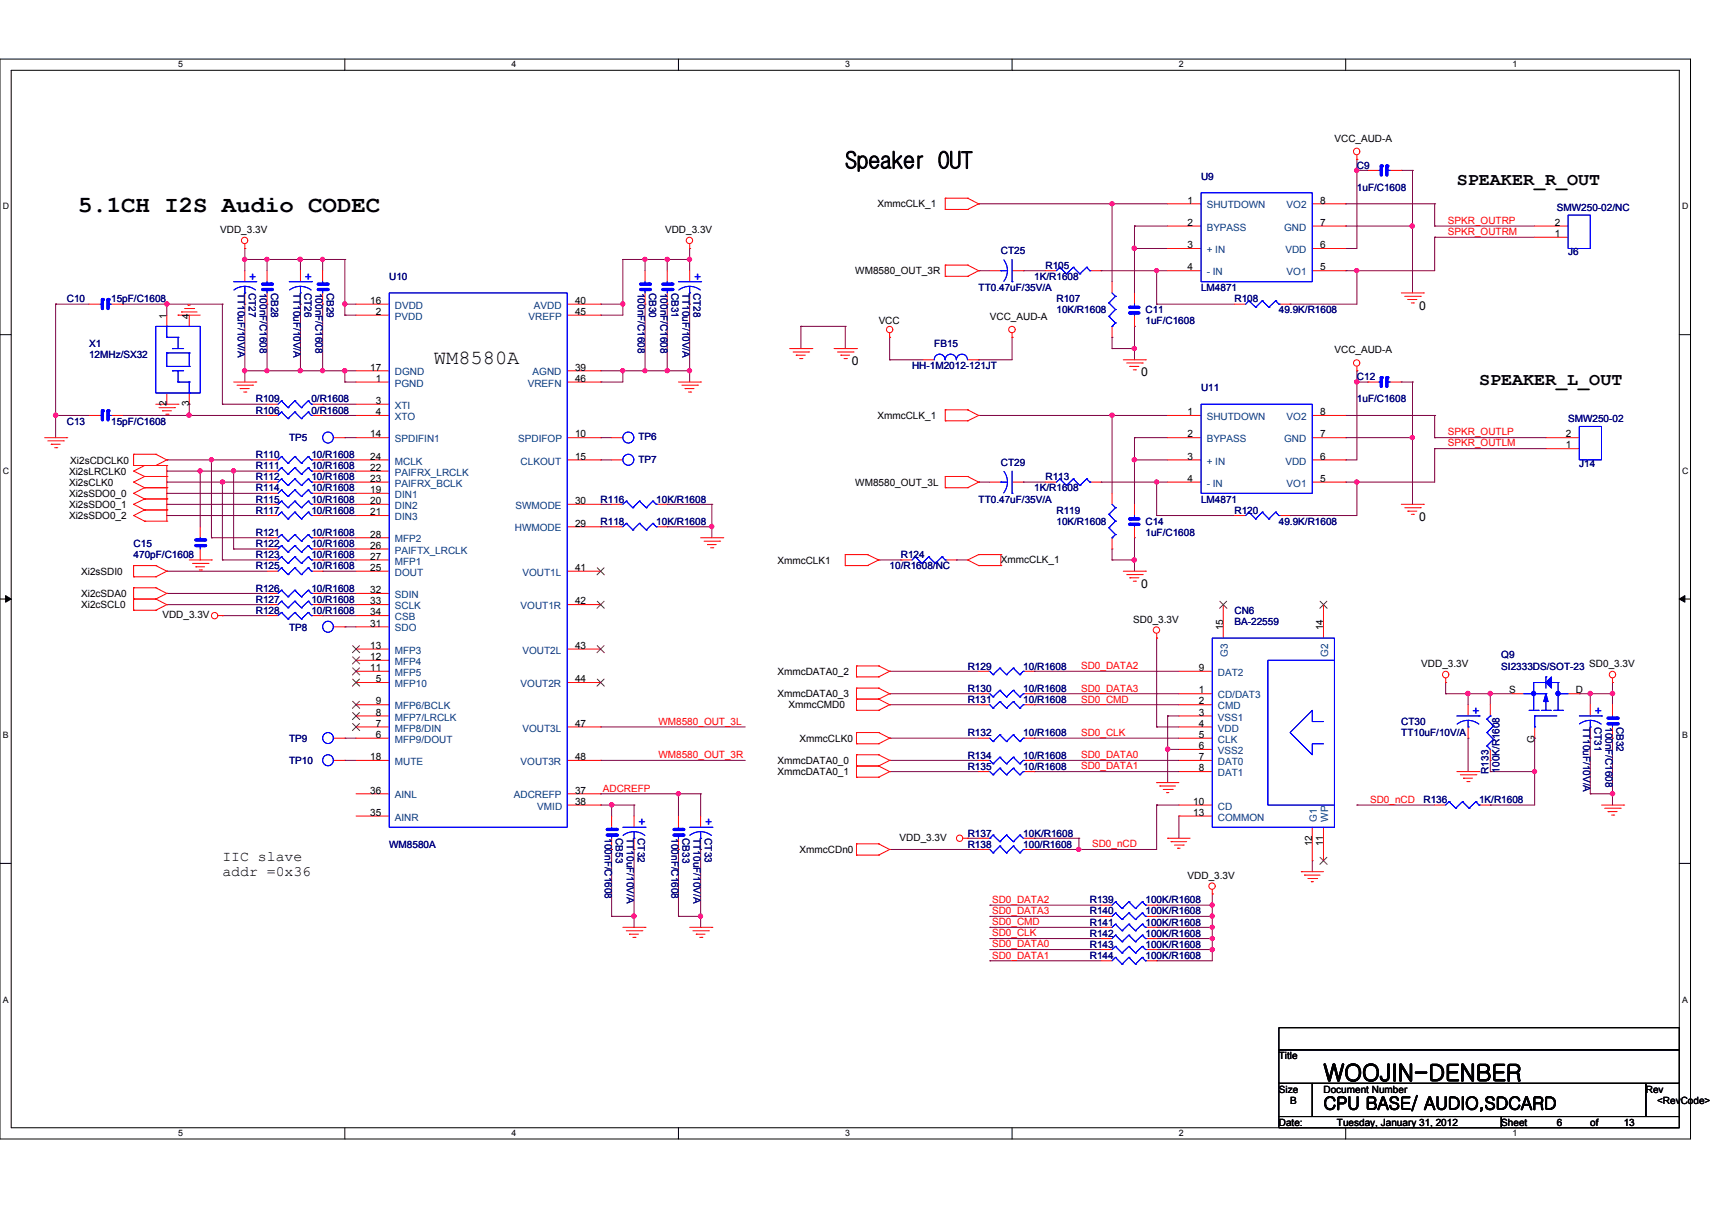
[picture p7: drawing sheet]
<svg xmlns="http://www.w3.org/2000/svg" width="297mm" height="210mm" viewBox="0 0 297 210" stroke-linecap="round" stroke-linejoin="round" font-family="sans-serif">
<defs><g id="words">
<g font-size="4">
<text x="146.6" y="29.2">Speaker OUT</text>
<text x="13.5" y="36.8">5.1CH I2S Audio CODEC</text>
<text x="229.5" y="187.4">WOOJIN-DENBER</text>
</g>
<text font-size="3.5" x="75.2" y="63.2">WM8580A</text>
<g font-size="3">
<text x="252.6" y="32.1">SPEAKER_R_OUT</text>
<text x="256.5" y="66.8">SPEAKER_L_OUT</text>
<text x="229.5" y="192.3">CPU BASE/ AUDIO,SDCARD</text>
</g>
<g font-size="2.5">
<text x="38.6" y="149.2">IIC slave</text>
<text x="38.6" y="151.9">addr =0x36</text>
</g>
<g font-size="2.1" fill="#00f">
<text x="43.2" y="48.7">+</text>
<text x="52.9" y="48.7">+</text>
<text x="120.3" y="48.7">+</text>
<text x="255.3" y="123.9">+</text>
<text x="276.5" y="123.9">+</text>
<text x="110.7" y="143.2">+</text>
<text x="122.3" y="143.2">+</text>
</g>
<g font-size="2.1">
<text x="246.1" y="53.7">0</text>
<text x="147.7" y="63.3">0</text>
<text x="197.9" y="65.2">0</text>
<text x="246.1" y="90.3">0</text>
<text x="197.9" y="101.9">0</text>
</g>
<g font-size="1.7">
<text x="231.4" y="24.6">VCC_AUD-A</text>
<text x="152.1" y="36">XmmcCLK_1</text>
<text x="205.9" y="35.3">1</text>
<text x="228.9" y="35.3">8</text>
<text x="38.2" y="40.4">VDD_3.3V</text>
<text x="115.3" y="40.4">VDD_3.3V</text>
<text x="205.9" y="39.1">2</text>
<text x="228.9" y="39.1">7</text>
<text x="269.6" y="41.1">1</text>
<text x="269.6" y="39.1">2</text>
<text x="148.3" y="47.6">WM8580_OUT_3R</text>
<text x="205.9" y="46.9">4</text>
<text x="205.9" y="43">3</text>
<text x="228.9" y="43">6</text>
<text x="228.9" y="46.9">5</text>
<text x="64.2" y="52.7">16</text>
<text x="99.7" y="52.7">40</text>
<text x="28.9" y="55.2" transform="rotate(-90 28.9 55.2)">1</text>
<text x="32.8" y="55.2" transform="rotate(-90 32.8 55.2)">4</text>
<text x="65.2" y="54.6">2</text>
<text x="99.7" y="54.6">45</text>
<text x="152.4" y="56.2">VCC</text>
<text x="171.6" y="55.5">VCC_AUD-A</text>
<text x="64.2" y="64.2">17</text>
<text x="99.7" y="64.2">39</text>
<text x="231.4" y="61.3">VCC_AUD-A</text>
<text x="28.9" y="70.4" transform="rotate(-90 28.9 70.4)">2</text>
<text x="32.8" y="70.4" transform="rotate(-90 32.8 70.4)">3</text>
<text x="65.2" y="66.2">1</text>
<text x="65.2" y="70">3</text>
<text x="65.2" y="72">4</text>
<text x="99.7" y="66.2">46</text>
<text x="205.9" y="72">1</text>
<text x="228.9" y="72">8</text>
<text x="64.2" y="75.8">14</text>
<text x="99.7" y="75.8">10</text>
<text x="152.1" y="72.6">XmmcCLK_1</text>
<text x="205.9" y="75.8">2</text>
<text x="228.9" y="75.8">7</text>
<text x="271.5" y="77.7">1</text>
<text x="271.5" y="75.8">2</text>
<text x="12" y="82.3">Xi2sLRCLK0</text>
<text x="12.2" y="80.3">Xi2sCDCLK0</text>
<text x="64.2" y="79.7">24</text>
<text x="64.2" y="81.6">22</text>
<text x="64.2" y="83.5">23</text>
<text x="99.7" y="79.7">15</text>
<text x="205.9" y="83.5">4</text>
<text x="205.9" y="79.7">3</text>
<text x="228.9" y="79.7">6</text>
<text x="228.9" y="83.5">5</text>
<text x="12" y="84.2">Xi2sCLK0</text>
<text x="12" y="86.1">Xi2sSDO0_0</text>
<text x="12" y="88.1">Xi2sSDO0_1</text>
<text x="12" y="90">Xi2sSDO0_2</text>
<text x="64.2" y="85.5">19</text>
<text x="64.2" y="87.4">20</text>
<text x="64.2" y="89.3">21</text>
<text x="99.7" y="87.4">30</text>
<text x="148.3" y="84.2">WM8580_OUT_3L</text>
<text x="64.2" y="93.2">28</text>
<text x="64.2" y="95.1">26</text>
<text x="99.7" y="91.3">29</text>
<text x="14.1" y="99.6">Xi2sSDI0</text>
<text x="64.2" y="97">27</text>
<text x="64.2" y="99">25</text>
<text x="99.7" y="99">41</text>
<text x="134.8" y="97.7">XmmcCLK1</text>
<text x="173.5" y="97.5">XmmcCLK_1</text>
<text x="14.1" y="103.5">Xi2cSDA0</text>
<text x="14.1" y="105.4">Xi2cSCL0</text>
<text x="28.2" y="107.2">VDD_3.3V</text>
<text x="64.2" y="102.8">32</text>
<text x="64.2" y="104.8">33</text>
<text x="64.2" y="106.7">34</text>
<text x="99.7" y="104.8">42</text>
<text x="196.5" y="107.9">SD0_3.3V</text>
<text x="64.2" y="108.6">31</text>
<text x="64.2" y="112.5">13</text>
<text x="99.7" y="112.5">43</text>
<text x="212.1" y="109.2" transform="rotate(-90 212.1 109.2)">15</text>
<text x="229.4" y="109.2" transform="rotate(-90 229.4 109.2)">14</text>
<text x="64.2" y="114.4">12</text>
<text x="64.2" y="116.3">11</text>
<text x="65.2" y="118.3">5</text>
<text x="99.7" y="118.3">44</text>
<text x="134.8" y="117">XmmcDATA0_2</text>
<text x="207.9" y="116.3">9</text>
<text x="246.4" y="115.7">VDD_3.3V</text>
<text x="65.2" y="122.1">9</text>
<text x="65.2" y="124.1">8</text>
<text x="65.2" y="126">7</text>
<text x="99.7" y="126">47</text>
<text x="134.8" y="120.9">XmmcDATA0_3</text>
<text x="136.7" y="122.8">XmmcCMD0</text>
<text x="207.9" y="120.2">1</text>
<text x="207.9" y="122.1">2</text>
<text x="207.9" y="124.1">3</text>
<text x="207.9" y="126">4</text>
<text x="261.7" y="120.2">S</text>
<text x="273.3" y="120.2">D</text>
<text x="64.2" y="131.8">18</text>
<text x="65.2" y="127.9">6</text>
<text x="99.7" y="131.8">48</text>
<text x="138.7" y="128.6">XmmcCLK0</text>
<text x="207.9" y="127.9">5</text>
<text x="207.9" y="129.9">6</text>
<text x="207.9" y="131.8">7</text>
<text x="266.1" y="128.7" transform="rotate(-90 266.1 128.7)">G</text>
<text x="64.2" y="137.6">36</text>
<text x="99.7" y="137.6">37</text>
<text x="134.8" y="132.4">XmmcDATA0_0</text>
<text x="134.8" y="134.4">XmmcDATA0_1</text>
<text x="207.9" y="133.7">8</text>
<text x="64.2" y="141.4">35</text>
<text x="99.7" y="139.5">38</text>
<text x="206.9" y="139.5">10</text>
<text x="206.9" y="141.4">13</text>
<text x="138.7" y="147.9">XmmcCDn0</text>
<text x="156" y="145.8">VDD_3.3V</text>
<text x="227.5" y="146.7" transform="rotate(-90 227.5 146.7)">12</text>
<text x="229.4" y="146.7" transform="rotate(-90 229.4 146.7)">11</text>
<text x="205.9" y="152.3">VDD_3.3V</text>
<text x="221.8" y="183.6">Title</text>
<text x="221.8" y="189.4">Size</text>
<text x="223.7" y="191.3">B</text>
<text x="229.5" y="189.4">Document Number</text>
<text x="285.4" y="189.4">Rev</text>
<text x="287.3" y="191.3">&lt;RevCode&gt;</text>
<text x="221.8" y="195.1">Date:</text>
<text x="231.8" y="195.1">Tuesday, January 31, 2012</text>
<text x="260.3" y="195.1">Sheet</text>
<text x="270" y="195.1">6</text>
<text x="275.8" y="195.1">of</text>
<text x="281.5" y="195.1">13</text>
</g>
<g font-size="1.7" fill="#000080">
<text x="235.3" y="29.2">C9</text>
<text x="208.3" y="31.1">U9</text>
<text x="235.3" y="33.1">1uF/C1608</text>
<text x="270" y="36.6">SMW250-02/NC</text>
<text x="173.5" y="44.1">CT25</text>
<text x="181.3" y="46.6">R105</text>
<text x="271.9" y="44.3">J6</text>
<text x="11.6" y="52.4">C10</text>
<text x="19.3" y="52.4">15pF/C1608</text>
<text x="41.2" y="50.8" transform="rotate(90 41.2 50.8)">TT10uF/10V/A</text>
<text x="43.1" y="50.8" transform="rotate(90 43.1 50.8)">CT27</text>
<text x="45.1" y="50.8" transform="rotate(90 45.1 50.8)">100nF/C1608</text>
<text x="47" y="50.8" transform="rotate(90 47 50.8)">CB28</text>
<text x="50.9" y="50.8" transform="rotate(90 50.9 50.8)">TT10uF/10V/A</text>
<text x="52.8" y="50.8" transform="rotate(90 52.8 50.8)">CT26</text>
<text x="54.7" y="50.8" transform="rotate(90 54.7 50.8)">100nF/C1608</text>
<text x="56.7" y="50.8" transform="rotate(90 56.7 50.8)">CB29</text>
<text x="67.5" y="48.5">U10</text>
<text x="110.6" y="50.8" transform="rotate(90 110.6 50.8)">100nF/C1608</text>
<text x="112.6" y="50.8" transform="rotate(90 112.6 50.8)">CB30</text>
<text x="114.5" y="50.8" transform="rotate(90 114.5 50.8)">100nF/C1608</text>
<text x="116.4" y="50.8" transform="rotate(90 116.4 50.8)">CB31</text>
<text x="118.4" y="50.8" transform="rotate(90 118.4 50.8)">TT10uF/10V/A</text>
<text x="120.3" y="50.8" transform="rotate(90 120.3 50.8)">CT28</text>
<text x="169.7" y="50.4">TT0.47uF/35V/A</text>
<text x="179.3" y="48.5">1K/R1608</text>
<text x="183.2" y="52.4">R107</text>
<text x="208.3" y="50.4">LM4871</text>
<text x="214.1" y="52.4">R108</text>
<text x="183.2" y="54.3">10K/R1608</text>
<text x="198.6" y="54.3">C11</text>
<text x="198.6" y="56.2">1uF/C1608</text>
<text x="221.8" y="54.3">49.9K/R1608</text>
<text x="15.4" y="60.1">X1</text>
<text x="15.4" y="62">12MHz/SX32</text>
<text x="158.2" y="64">HH-1M2012-121JT</text>
<text x="162" y="60.1">FB15</text>
<text x="235.3" y="65.9">C12</text>
<text x="44.4" y="69.7">R109</text>
<text x="44.4" y="71.7">R106</text>
<text x="54" y="69.7">0/R1608</text>
<text x="54" y="71.7">0/R1608</text>
<text x="208.3" y="67.8">U11</text>
<text x="235.3" y="69.7">1uF/C1608</text>
<text x="11.6" y="73.6">C13</text>
<text x="19.3" y="73.6">15pF/C1608</text>
<text x="50.2" y="76.5">TP5</text>
<text x="110.7" y="76.3">TP6</text>
<text x="271.9" y="73.2">SMW250-02</text>
<text x="44.4" y="83.3">R112</text>
<text x="44.4" y="79.4">R110</text>
<text x="44.4" y="81.3">R111</text>
<text x="54" y="83.3">10/R1608</text>
<text x="54" y="79.4">10/R1608</text>
<text x="54" y="81.3">10/R1608</text>
<text x="110.7" y="80.2">TP7</text>
<text x="173.5" y="80.7">CT29</text>
<text x="181.3" y="83.3">R113</text>
<text x="273.9" y="80.9">J14</text>
<text x="44.4" y="85.2">R114</text>
<text x="44.4" y="87.1">R115</text>
<text x="44.4" y="89">R117</text>
<text x="54" y="85.2">10/R1608</text>
<text x="54" y="87.1">10/R1608</text>
<text x="54" y="89">10/R1608</text>
<text x="104.2" y="87.1">R116</text>
<text x="113.8" y="87.1">10K/R1608</text>
<text x="169.7" y="87.1">TT0.47uF/35V/A</text>
<text x="179.3" y="85.2">1K/R1608</text>
<text x="183.2" y="89">R119</text>
<text x="208.3" y="87.1">LM4871</text>
<text x="214.1" y="89">R120</text>
<text x="23.2" y="94.8">C15</text>
<text x="44.4" y="92.9">R121</text>
<text x="44.4" y="94.8">R122</text>
<text x="54" y="92.9">10/R1608</text>
<text x="54" y="94.8">10/R1608</text>
<text x="104.2" y="91">R118</text>
<text x="113.8" y="91">10K/R1608</text>
<text x="183.2" y="91">10K/R1608</text>
<text x="198.6" y="91">C14</text>
<text x="198.6" y="92.9">1uF/C1608</text>
<text x="221.8" y="91">49.9K/R1608</text>
<text x="23.2" y="96.8">470pF/C1608</text>
<text x="44.4" y="96.8">R123</text>
<text x="44.4" y="98.7">R125</text>
<text x="54" y="96.8">10/R1608</text>
<text x="54" y="98.7">10/R1608</text>
<text x="154.3" y="98.7">10/R1608/NC</text>
<text x="156.2" y="96.8">R124</text>
<text x="44.4" y="104.5">R127</text>
<text x="44.4" y="106.4">R128</text>
<text x="44.4" y="102.6">R126</text>
<text x="54" y="104.5">10/R1608</text>
<text x="54" y="106.4">10/R1608</text>
<text x="54" y="102.6">10/R1608</text>
<text x="214.1" y="106.4">CN6</text>
<text x="50.2" y="109.3">TP8</text>
<text x="214.1" y="108.3">BA-22559</text>
<text x="167.8" y="116.1">R129</text>
<text x="167.8" y="119.9">R130</text>
<text x="177.4" y="116.1">10/R1608</text>
<text x="177.4" y="119.9">10/R1608</text>
<text x="260.3" y="114.1">Q9</text>
<text x="260.3" y="116.1">SI2333DS/SOT-23 SD0_3.3V</text>
<text x="167.8" y="121.9">R131</text>
<text x="177.4" y="121.9">10/R1608</text>
<text x="243" y="125.7">CT30</text>
<text x="50.2" y="128.6">TP9</text>
<text x="167.8" y="131.5">R134</text>
<text x="167.8" y="127.6">R132</text>
<text x="177.4" y="131.5">10/R1608</text>
<text x="177.4" y="127.6">10/R1608</text>
<text x="243" y="127.6">TT10uF/10V/A</text>
<text x="274.5" y="126" transform="rotate(90 274.5 126)">TT10uF/10V/A</text>
<text x="276.5" y="126" transform="rotate(90 276.5 126)">CT31</text>
<text x="278.4" y="126" transform="rotate(90 278.4 126)">100nF/C1608</text>
<text x="280.3" y="126" transform="rotate(90 280.3 126)">CB32</text>
<text x="50.2" y="132.4">TP10</text>
<text x="167.8" y="133.4">R135</text>
<text x="177.4" y="133.4">10/R1608</text>
<text x="258.1" y="134.1" transform="rotate(-90 258.1 134.1)">R133</text>
<text x="260" y="133.9" transform="rotate(-90 260 133.9)">100K/R1608</text>
<text x="246.8" y="139.2">R136</text>
<text x="256.5" y="139.2">1K/R1608</text>
<text x="67.5" y="146.9">WM8580A</text>
<text x="104.9" y="145.3" transform="rotate(90 104.9 145.3)">100nF/C1608</text>
<text x="106.8" y="145.3" transform="rotate(90 106.8 145.3)">CB53</text>
<text x="108.7" y="145.3" transform="rotate(90 108.7 145.3)">TT10uF/10V/A</text>
<text x="110.6" y="145.3" transform="rotate(90 110.6 145.3)">CT32</text>
<text x="116.4" y="145.3" transform="rotate(90 116.4 145.3)">100nF/C1608</text>
<text x="118.4" y="145.3" transform="rotate(90 118.4 145.3)">CB33</text>
<text x="120.3" y="145.3" transform="rotate(90 120.3 145.3)">TT10uF/10V/A</text>
<text x="122.2" y="145.3" transform="rotate(90 122.2 145.3)">CT33</text>
<text x="167.8" y="146.9">R138</text>
<text x="167.8" y="145">R137</text>
<text x="177.4" y="146.9">100/R1608</text>
<text x="177.4" y="145">10K/R1608</text>
<text x="189" y="158.5">R140</text>
<text x="189" y="160.4">R141</text>
<text x="189" y="156.5">R139</text>
<text x="198.6" y="158.5">100K/R1608</text>
<text x="198.6" y="160.4">100K/R1608</text>
<text x="198.6" y="156.5">100K/R1608</text>
<text x="189" y="162.3">R142</text>
<text x="189" y="164.3">R143</text>
<text x="189" y="166.2">R144</text>
<text x="198.6" y="162.3">100K/R1608</text>
<text x="198.6" y="164.3">100K/R1608</text>
<text x="198.6" y="166.2">100K/R1608</text>
</g>
<g font-size="1.7" fill="#004080">
<text x="209.2" y="40">BYPASS</text>
<text x="209.2" y="36.1">SHUTDOWN</text>
<text x="222.7" y="40">GND</text>
<text x="223.1" y="36.1">VO2</text>
<text x="209.2" y="47.7">- IN</text>
<text x="209.2" y="43.9">+ IN</text>
<text x="222.9" y="43.9">VDD</text>
<text x="223.1" y="47.7">VO1</text>
<text x="68.5" y="53.5">DVDD</text>
<text x="92.6" y="53.5">AVDD</text>
<text x="68.5" y="55.4">PVDD</text>
<text x="91.6" y="55.4">VREFP</text>
<text x="68.5" y="65.1">DGND</text>
<text x="92.4" y="65.1">AGND</text>
<text x="68.5" y="67">PGND</text>
<text x="68.5" y="70.9">XTI</text>
<text x="91.5" y="67">VREFN</text>
<text x="68.5" y="72.8">XTO</text>
<text x="68.5" y="76.7">SPDIFIN1</text>
<text x="89.9" y="76.7">SPDIFOP</text>
<text x="209.2" y="76.7">BYPASS</text>
<text x="209.2" y="72.8">SHUTDOWN</text>
<text x="222.7" y="76.7">GND</text>
<text x="223.1" y="72.8">VO2</text>
<text x="68.5" y="80.5">MCLK</text>
<text x="68.5" y="82.5">PAIFRX_LRCLK</text>
<text x="90.3" y="80.5">CLKOUT</text>
<text x="209.2" y="80.5">+ IN</text>
<text x="222.9" y="80.5">VDD</text>
<text x="68.5" y="84.4">PAIFRX_BCLK</text>
<text x="68.5" y="86.3">DIN1</text>
<text x="68.5" y="88.2">DIN2</text>
<text x="89.4" y="88.2">SWMODE</text>
<text x="209.2" y="84.4">- IN</text>
<text x="223.1" y="84.4">VO1</text>
<text x="68.5" y="90.2">DIN3</text>
<text x="68.5" y="94">MFP2</text>
<text x="68.5" y="96">PAIFTX_LRCLK</text>
<text x="89.3" y="92.1">HWMODE</text>
<text x="68.5" y="97.9">MFP1</text>
<text x="68.5" y="99.8">DOUT</text>
<text x="90.6" y="99.8">VOUT1L</text>
<text x="68.5" y="103.7">SDIN</text>
<text x="68.5" y="105.6">SCLK</text>
<text x="68.5" y="107.5">CSB</text>
<text x="90.3" y="105.6">VOUT1R</text>
<text x="68.5" y="109.5">SDO</text>
<text x="68.5" y="113.3">MFP3</text>
<text x="90.6" y="113.3">VOUT2L</text>
<text x="212.9" y="113.9" transform="rotate(-90 212.9 113.9)">G3</text>
<text x="230.3" y="113.9" transform="rotate(-90 230.3 113.9)">G2</text>
<text x="68.5" y="115.3">MFP4</text>
<text x="68.5" y="117.2">MFP5</text>
<text x="68.5" y="119.1">MFP10</text>
<text x="90.3" y="119.1">VOUT2R</text>
<text x="211.2" y="117.2">DAT2</text>
<text x="68.5" y="123">MFP6/BCLK</text>
<text x="68.5" y="124.9">MFP7/LRCLK</text>
<text x="211.2" y="121">CD/DAT3</text>
<text x="211.2" y="123">CMD</text>
<text x="211.2" y="124.9">VSS1</text>
<text x="68.5" y="126.8">MFP8/DIN</text>
<text x="68.5" y="128.8">MFP9/DOUT</text>
<text x="90.6" y="126.8">VOUT3L</text>
<text x="211.2" y="126.8">VDD</text>
<text x="211.2" y="128.8">CLK</text>
<text x="211.2" y="130.7">VSS2</text>
<text x="68.5" y="132.6">MUTE</text>
<text x="90.3" y="132.6">VOUT3R</text>
<text x="211.2" y="132.6">DAT0</text>
<text x="211.2" y="134.5">DAT1</text>
<text x="68.5" y="138.4">AINL</text>
<text x="68.5" y="142.2">AINR</text>
<text x="89.1" y="138.4">ADCREFP</text>
<text x="93.2" y="140.3">VMID</text>
<text x="211.2" y="140.3">CD</text>
<text x="211.2" y="142.2">COMMON</text>
<text x="228.4" y="142.4" transform="rotate(-90 228.4 142.4)">G1</text>
<text x="230.3" y="142.4" transform="rotate(-90 230.3 142.4)">WP</text>
</g>
<g font-size="1.7" fill="#f00">
<text x="251.1" y="40.7">SPKR_OUTRM</text>
<text x="251.1" y="38.8">SPKR_OUTRP</text>
<text x="251.1" y="77.4">SPKR_OUTLM</text>
<text x="251.1" y="75.5">SPKR_OUTLP</text>
<text x="187.5" y="119.9">SD0_DATA3</text>
<text x="187.5" y="116">SD0_DATA2</text>
<text x="114.2" y="125.6">WM8580_OUT_3L</text>
<text x="187.5" y="121.8">SD0_CMD</text>
<text x="114.2" y="131.4">WM8580_OUT_3R</text>
<text x="187.5" y="127.6">SD0_CLK</text>
<text x="187.5" y="131.4">SD0_DATA0</text>
<text x="104.5" y="137.2">ADCREFP</text>
<text x="187.5" y="133.4">SD0_DATA1</text>
<text x="237.6" y="139.2">SD0_nCD</text>
<text x="189.4" y="146.9">SD0_nCD</text>
<text x="172" y="158.5">SD0_DATA3</text>
<text x="172" y="156.5">SD0_DATA2</text>
<text x="172" y="160.4">SD0_CMD</text>
<text x="172" y="164.2">SD0_DATA0</text>
<text x="172" y="166.2">SD0_DATA1</text>
<text x="172" y="162.3">SD0_CLK</text>
</g>
<g font-size="1.5">
<text x="30.9" y="11.7">5</text>
<text x="88.7" y="11.7">4</text>
<text x="146.6" y="11.7">3</text>
<text x="204.4" y="11.7">2</text>
<text x="262.3" y="11.7">1</text>
<text x=".5" y="36.3">D</text>
<text x="291.7" y="36.3">D</text>
<text x=".5" y="82.1">C</text>
<text x="291.7" y="82.1">C</text>
<text x=".5" y="127.9">B</text>
<text x="291.7" y="127.9">B</text>
<text x=".5" y="173.8">A</text>
<text x="291.7" y="173.8">A</text>
<text x="30.9" y="196.9">5</text>
<text x="88.7" y="196.9">4</text>
<text x="146.6" y="196.9">3</text>
<text x="204.4" y="196.9">2</text>
<text x="262.3" y="196.9">1</text>
</g>
</g></defs>
<g fill="none" stroke="#000" stroke-width=".17">
<path d="M0 10.2h293.1v187.2h-293.1zM1.9 12.2h289.3v183.3h-289.3zM59.8 10.2v2M117.6 10.2v2M175.5 10.2v2M233.3 10.2v2M0 58h1.9M291.2 58h1.9M0 103.8h1.9M291.2 103.8h1.9M0 149.7h1.9M291.2 149.7h1.9"/>
<path d="M221.8 178.1h69.4v3.9h-69.4zM59.8 195.5v1.9M117.6 195.5v1.9M175.5 195.5v1.9M221.8 182h69.4v5.8h-69.4zM221.8 187.8h5.7v5.7h-5.7zM221.8 193.5h38.5v2h-38.5zM227.5 187.8h57.9v5.7h-57.9zM233.3 195.5v1.9M260.3 193.5h30.9v2h-30.9zM285.4 187.8h5.8v5.7h-5.8z"/>
</g>
<path d="M1 103.2l.9 .6-.9 .6zM291.2 103.8l1-.6v1.2z" fill="#000" stroke="#000" stroke-width=".17"/>
<g fill="none" stroke="#800040" stroke-width=".17">
<path d="M169.7 35.3h.1M169.7 35.3h32.8M192.8 35.3h.1M192.8 35.3v13.5M196.7 39.2h.1M196.7 39.2h5.8M196.7 39.2v11.6M233.3 35.3h.1M233.3 39.2h.1M233.3 39.2h11.6M233.3 35.3h15.5M235.3 29.5h.1"/>
<path d="M235.3 27.6h.1M235.3 27.6v15.5h-2M235.3 29.5h1.9M243 29.5h.1M243 29.5h1.9M244.9 39.2h.1M244.9 29.5h.1M244.9 29.5v21.3M248.8 35.3h.1M248.8 39.2h.1M248.8 39.2h17.3M248.8 35.3v3.9"/>
<path d="M9.6 52.7h.1M9.6 52.7h5.8M9.6 52.7v23.2M21.2 52.7h.1M21.2 52.7h17.4M28.9 52.7h.1M28.9 52.7v1.9M38.6 52.7h.1M38.6 52.7v17.4M42.5 45h.1M42.5 52.7h.1M42.5 43.1h.1"/>
<path d="M42.5 43.1v3.8M42.5 52.7v13.5M42.5 45h17.3M46.3 45h.1M46.3 52.7h.1M46.3 45v1.9M46.3 52.7v11.6M52.1 45h.1M52.1 52.7h.1M52.1 45v1.9M52.1 52.7v11.6M55.9 45h.1"/>
<path d="M55.9 52.7h.1M55.9 45v1.9M55.9 52.7v11.6M59.8 54.6h.1M59.8 52.7h.1M59.8 45h.1M59.8 52.7h1.9M59.8 54.6h1.9M59.8 45v9.6M104.2 52.7h.1M104.2 54.6h.1M104.2 52.7h3.8"/>
<path d="M108 45h.1M108 52.7h.1M108 45h11.6M108 45v9.6h-3.8M111.8 45h.1M111.8 52.7h.1M111.8 45v1.9M111.8 52.7v11.6M115.7 45h.1M115.7 52.7h.1M115.7 45v1.9M115.7 52.7v11.6"/>
<path d="M119.6 43.1h.1M119.6 52.7h.1M119.6 45h.1M119.6 43.1v3.8M119.6 52.7v13.5M138.9 56.6h.1M138.9 56.6h7.7M138.9 56.6v3.8M146.6 56.6h.1M146.6 56.6v3.8M154.3 58.5h.1M154.3 58.5v3.9"/>
<path d="M169.7 46.9h.1M169.7 46.9h1.9M175.5 58.5h.1M175.5 58.5v3.9h-5.8M177.4 46.9h.1M177.4 46.9h3.9M190.9 46.9h.1M190.9 46.9h11.6M192.8 58.5h.1M192.8 58.5v1.9M196.7 43.1h.1M196.7 56.6h.1"/>
<path d="M196.7 56.6v5.8M196.7 43.1h5.8M200.6 46.9h.1M200.6 52.7h.1M200.6 52.7h13.5M200.6 46.9v5.8M223.7 52.7h.1M233.3 46.9h.1M233.3 43.1h.1M235.3 46.9h.1M235.3 46.9v5.8h-11.6M248.8 41.1h.1"/>
<path d="M248.8 41.1v5.8h-15.5M248.8 41.1h17.3M9.6 72h.1M9.6 72h5.8M21.2 72h.1M21.2 72h25.1M28.9 79.7h.1M28.9 79.7h17.4M32.8 72h.1M32.8 70.1h.1M32.8 70.1v1.9M36.7 79.7h.1"/>
<path d="M36.7 79.7v13.5M38.6 70.1h.1M38.6 70.1h7.7M42.5 64.3h.1M42.5 64.3h19.2M46.3 64.3h.1M52.1 64.3h.1M55.9 64.3h.1M55.9 70.1h.1M55.9 72h.1M55.9 79.7h.1M55.9 70.1h5.8"/>
<path d="M55.9 79.7h5.8M55.9 72h5.8M59.8 64.3h.1M59.8 66.2h.1M59.8 75.9h.1M59.8 64.3v1.9M59.8 66.2h1.9M59.8 75.9h1.9M104.2 75.9h.1M104.2 79.7h.1M104.2 64.3h.1M104.2 66.2h.1"/>
<path d="M104.2 64.3h15.4M104.2 75.9h1.9M104.2 79.7h1.9M108 64.3h.1M108 64.3v1.9h-3.8M111.8 64.3h.1M115.7 64.3h.1M119.6 64.3h.1M154.3 62.4h.1M154.3 62.4h5.8M169.7 62.4h.1M169.7 72h.1"/>
<path d="M169.7 72h32.8M192.8 60.4h.1M192.8 72h.1M192.8 72v13.5M192.8 60.4h3.9M196.7 60.4h.1M196.7 75.9h.1M196.7 79.7h.1M196.7 75.9h5.8M196.7 79.7h5.8M196.7 75.9v11.5M233.3 72h.1"/>
<path d="M233.3 79.7h.1M233.3 75.9h.1M233.3 75.9h11.6M233.3 72h15.5M235.3 66.2h.1M235.3 64.3h.1M235.3 66.2h1.9M235.3 64.3v15.4h-2M237.2 66.2h.1M243 66.2h.1M243 66.2h1.9M244.9 75.9h.1"/>
<path d="M244.9 66.2h.1M244.9 66.2v21.2M248.8 77.8h.1M248.8 75.9h.1M248.8 72h.1M248.8 75.9h19.3M248.8 77.8v5.8h-15.5M248.8 72v3.9M248.8 77.8h19.3M28.9 99h.1M28.9 89.4h.1M28.9 83.6h.1"/>
<path d="M28.9 87.4h.1M28.9 81.7h.1M28.9 85.5h.1M28.9 99h17.4M28.9 89.4h17.4M28.9 83.6h17.4M28.9 87.4h17.4M28.9 81.7h17.4M28.9 85.5h17.4M34.7 81.7h.1M34.7 81.7v9.6M36.7 93.2h.1"/>
<path d="M36.7 93.2h9.6M38.6 83.6h.1M38.6 97.1h.1M38.6 83.6v13.5M38.6 97.1h7.7M40.5 95.2h.1M40.5 81.7h.1M40.5 95.2h5.8M40.5 81.7v13.5M55.9 95.2h.1M55.9 93.2h.1M55.9 87.4h.1"/>
<path d="M55.9 85.5h.1M55.9 89.4h.1M55.9 81.7h.1M55.9 83.6h.1M55.9 97.1h.1M55.9 99h.1M55.9 95.2h5.8M55.9 99h5.8M55.9 89.4h5.8M55.9 93.2h5.8M55.9 83.6h5.8M55.9 87.4h5.8"/>
<path d="M55.9 81.7h5.8M55.9 85.5h5.8M55.9 97.1h5.8M104.2 91.3h.1M104.2 87.4h.1M104.2 87.4h1.9M104.2 91.3h1.9M115.7 87.4h.1M115.7 91.3h.1M115.7 87.4h7.7M115.7 91.3h7.7M123.4 87.4h.1"/>
<path d="M123.4 91.3h.1M123.4 87.4v5.8M152.4 97.1h3.8M156.2 97.1h.1M165.9 97.1h.1M165.9 97.1h1.9M169.7 83.6h.1M169.7 83.6h1.9M177.4 83.6h.1M177.4 83.6h3.9M190.9 83.6h.1M190.9 83.6h11.6"/>
<path d="M192.8 95.2h.1M192.8 97.1h.1M192.8 97.1h3.9M192.8 95.2v1.9M196.7 97.1h.1M196.7 93.2h.1M196.7 93.2v5.8M200.6 83.6h.1M200.6 89.4h.1M200.6 89.4h13.5M200.6 83.6v5.8M223.7 89.4h.1"/>
<path d="M233.3 83.6h.1M235.3 83.6h.1M235.3 83.6v5.8h-11.6M28.9 104.8h.1M28.9 102.9h.1M28.9 102.9h17.4M28.9 104.8h17.4M38.6 106.7h.1M38.6 106.7h7.7M55.9 102.9h.1M55.9 106.7h.1M55.9 104.8h.1"/>
<path d="M55.9 102.9h5.8M55.9 106.7h5.8M55.9 104.8h5.8M59.8 108.7h.1M59.8 108.7h1.9M154.3 116.4h.1M154.3 116.4h15.4M179.3 116.4h.1M179.3 116.4h25.1M200.6 110.6h.1M200.6 110.6v15.4M250.7 118.3h.1"/>
<path d="M250.7 118.3v1.9M279.6 118.3h.1M279.6 118.3v3.9M59.8 131.8h.1M59.8 127.9h.1M59.8 131.8h1.9M59.8 127.9h1.9M104.2 137.6h.1M104.2 139.5h.1M104.2 131.8h.1M104.2 126h.1M104.2 131.8h25"/>
<path d="M104.2 139.5h5.7M104.2 137.6h17.3M104.2 126h25M106.1 139.5h.1M106.1 139.5v1.9M109.9 139.5h.1M109.9 139.5v1.9M117.6 137.6h.1M117.6 137.6v3.8M121.5 137.6h.1M121.5 137.6v3.8M154.3 131.8h.1"/>
<path d="M154.3 133.7h.1M154.3 127.9h.1M154.3 120.2h.1M154.3 122.2h.1M154.3 131.8h15.4M154.3 127.9h15.4M154.3 120.2h15.4M154.3 133.7h15.4M154.3 122.2h15.4M179.3 122.2h.1M179.3 127.9h.1M179.3 131.8h.1"/>
<path d="M179.3 133.7h.1M179.3 120.2h.1M179.3 131.8h25.1M179.3 127.9h25.1M179.3 120.2h25.1M179.3 133.7h25.1M179.3 122.2h25.1M200.6 126h.1M200.6 139.5h.1M200.6 139.5h3.8M200.6 126h3.8M200.6 139.5v7.7h-21.3"/>
<path d="M202.5 124.1h.1M202.5 129.9h.1M202.5 124.1v11.5M202.5 129.9h1.9M202.5 124.1h1.9M235.3 139.5h.1M235.3 139.5h13.5M250.7 120.2h.1M250.7 120.2h11.6M254.6 120.2h.1M254.6 127.9h.1M254.6 120.2v2"/>
<path d="M254.6 127.9v5.8M258.4 120.2h.1M258.4 133.7h.1M258.4 131.8h.1M258.4 139.5h.1M258.4 120.2v2M258.4 131.8v1.9M258.4 133.7h7.7M266.1 127.9h.1M266.1 133.7h.1M266.1 127.9v11.6h-7.7M273.9 120.2h.1"/>
<path d="M273.9 120.2h5.7M275.8 120.2h.1M275.8 137.6h.1M275.8 127.9h.1M275.8 137.6h3.8M275.8 120.2v2M275.8 127.9v9.7M279.6 120.2h.1M279.6 137.6h.1M279.6 127.9h.1M279.6 127.9v11.6M106.1 147.2h.1"/>
<path d="M106.1 158.8h.1M106.1 147.2v11.6M106.1 158.8h3.8M109.9 158.8h.1M109.9 147.2h.1M109.9 147.2v13.5M117.6 147.2h.1M117.6 158.8h.1M117.6 158.8h3.9M117.6 147.2v11.6M121.5 158.8h.1M121.5 147.2h.1"/>
<path d="M121.5 147.2v13.5M154.3 147.2h.1M154.3 147.2h15.4M167.8 145.3h.1M167.8 145.3h1.9M171.6 158.8h.1M171.6 156.9h.1M171.6 158.8h19.3M171.6 156.9h19.3M179.3 147.2h.1M179.3 145.3h.1M179.3 145.3h7.8"/>
<path d="M187.1 147.2h.1M187.1 145.3h.1M187.1 145.3v1.9M200.6 156.9h.1M200.6 158.8h.1M200.6 158.8h9.6M200.6 156.9h9.6M204.4 141.4h.1M204.4 141.4v3.9M210.2 154.9h.1M210.2 156.9h.1M210.2 158.8h.1"/>
<path d="M210.2 154.9v11.6h-9.6M227.5 149.2h.1M227.5 149.2v1.9M171.6 164.6h.1M171.6 166.5h.1M171.6 162.7h.1M171.6 160.7h.1M171.6 164.6h19.3M171.6 166.5h19.3M171.6 162.7h19.3M171.6 160.7h19.3M200.6 164.6h.1"/>
<path d="M200.6 166.5h.1M200.6 160.7h.1M200.6 162.7h.1M200.6 164.6h9.6M200.6 162.7h9.6M200.6 160.7h9.6M210.2 164.6h.1M210.2 160.7h.1M210.2 162.7h.1"/>
</g>
<g fill="#f0f" stroke="#f0f" stroke-width=".17">
<circle cx="108" cy="52.7" r=".37"/>
<circle cx="42.4" cy="45" r=".37"/>
<circle cx="55.9" cy="45" r=".36"/>
<circle cx="59.8" cy="52.7" r=".37"/>
<circle cx="59.8" cy="64.2" r=".36"/>
<circle cx="55.9" cy="64.2" r=".36"/>
<circle cx="52.1" cy="45" r=".37"/>
<circle cx="28.9" cy="52.7" r=".38"/>
<circle cx="34.7" cy="81.6" r=".37"/>
<circle cx="106.1" cy="139.5" r=".38"/>
<circle cx="52.1" cy="64.2" r=".37"/>
<circle cx="109.9" cy="158.8" r=".38"/>
<circle cx="32.8" cy="72" r=".38"/>
<circle cx="117.6" cy="137.6" r=".36"/>
<circle cx="121.5" cy="158.8" r=".37"/>
<circle cx="9.6" cy="72" r=".38"/>
<circle cx="123.4" cy="91.3" r=".37"/>
<circle cx="36.6" cy="79.7" r=".36"/>
<circle cx="38.6" cy="83.5" r=".37"/>
<circle cx="42.4" cy="64.2" r=".37"/>
<circle cx="40.5" cy="81.6" r=".37"/>
<circle cx="119.6" cy="45" r=".37"/>
<circle cx="108" cy="64.2" r=".36"/>
<circle cx="111.8" cy="45" r=".36"/>
<circle cx="46.3" cy="64.2" r=".36"/>
<circle cx="46.3" cy="45" r=".36"/>
<circle cx="119.6" cy="64.2" r=".37"/>
<circle cx="115.7" cy="64.2" r=".37"/>
<circle cx="111.8" cy="64.2" r=".36"/>
<circle cx="115.7" cy="45" r=".37"/>
<circle cx="200.5" cy="46.9" r=".36"/>
<circle cx="196.7" cy="43" r=".38"/>
<circle cx="192.8" cy="35.3" r=".37"/>
<circle cx="196.7" cy="60.4" r=".37"/>
<circle cx="235.2" cy="29.5" r=".38"/>
<circle cx="244.9" cy="39.2" r=".38"/>
<circle cx="235.3" cy="83.5" r=".37"/>
<circle cx="235.3" cy="46.9" r=".37"/>
<circle cx="200.5" cy="83.5" r=".36"/>
<circle cx="196.7" cy="79.7" r=".37"/>
<circle cx="192.8" cy="72" r=".38"/>
<circle cx="196.7" cy="97.1" r=".38"/>
<circle cx="235.3" cy="66.2" r=".37"/>
<circle cx="244.9" cy="75.8" r=".37"/>
<circle cx="187" cy="147.2" r=".37"/>
<circle cx="202.5" cy="129.9" r=".38"/>
<circle cx="210.2" cy="156.9" r=".36"/>
<circle cx="210.2" cy="164.6" r=".37"/>
<circle cx="210.2" cy="158.8" r=".37"/>
<circle cx="210.2" cy="160.7" r=".36"/>
<circle cx="210.2" cy="162.7" r=".36"/>
<circle cx="254.5" cy="120.2" r=".38"/>
<circle cx="258.4" cy="120.2" r=".37"/>
<circle cx="266.1" cy="133.7" r=".36"/>
<circle cx="279.6" cy="120.2" r=".38"/>
<circle cx="275.7" cy="120.2" r=".37"/>
<circle cx="279.6" cy="137.6" r=".37"/>
</g>
<g fill="none" stroke="#f00" stroke-width=".17">
<path d="M163.9 34.4h.1M163.9 36.3h.1M163.9 34.4v1.9M163.9 34.4h3.9M163.9 36.3h3.9M167.8 34.4h.1M167.8 36.3h.1M167.8 34.4l1.9 .9M169.7 35.3h.1M169.7 35.3l-1.9 1M235.3 27.6h.1M235.3 26.9v.7"/>
<path d="M237.2 29.5h1.9M241 29.5h2M28.9 54.6v2M30.9 54.6h.1M30.9 54.6h3.8M31.5 54.1h.1M31.5 54.1h2.7M32 53.5h1.6M32.6 52.9h.1M32.6 52.9h.4M32.8 54.6v2M33.6 53.5h.1"/>
<path d="M42.5 43.1h.1M42.5 42.3v.8M119.6 43.1h.1M119.6 42.3v.8M154.3 58.5h.1M154.3 57.7v.8M163.9 45.9h.1M163.9 47.9h.1M163.9 45.9v2M163.9 45.9h3.9M163.9 47.9h3.9M167.8 45.9h.1"/>
<path d="M167.8 47.9h.1M167.8 45.9l1.9 1M169.7 46.9h.1M169.7 46.9l-1.9 1M175.5 58.5h.1M175.5 57.7v.8M243 50.8h3.8M243.6 51.4h2.7M244.1 51.9h.1M244.1 51.9h1.6M244.7 52.5h.4M245.1 52.5h.1"/>
<path d="M246.3 51.4h.1M246.8 50.8h.1M7.7 75.9h3.9M8.3 76.4h2.7M8.9 77h.1M8.9 77h1.5M9.5 77.6h.4M9.9 77.6h.1M11 76.4h.1M11.6 75.9h.1M23.2 78.7h.1M23.2 78.7h3.8"/>
<path d="M23.2 78.7v2M27 78.7h.1M27 78.7l1.9 1M27 70.1h3.9M27.6 70.7h2.7M28.2 71.2h.1M28.2 71.2h1.5M28.8 71.8h.3M28.9 79.7h.1M28.9 79.7l-1.9 1M28.9 68.1v2M29.1 71.8h.1"/>
<path d="M30.3 70.7h.1M30.9 70.1h.1M32.8 68.1v2M40.5 66.2h3.9M41.1 66.8h2.7M41.7 67.4h.1M41.7 67.4h1.5M42.2 68h.4M42.6 68h.1M43.8 66.8h.1M44.4 66.2h.1M46.3 70.1h1.9"/>
<path d="M54 70.1h1.9M117.6 66.2h3.9M118.2 66.8h2.7M118.8 67.4h.1M118.8 67.4h1.5M119.4 68h.4M119.8 68h.1M120.9 66.8h.1M121.5 66.2h.1M136.9 60.4h3.9M137.5 61h2.7M138.1 61.6h.1"/>
<path d="M138.1 61.6h1.5M138.7 62.2h.3M139 62.2h.1M140.2 61h.1M140.8 60.4h.1M144.6 60.4h3.9M145.2 61h2.7M145.8 61.6h.1M145.8 61.6h1.5M146.4 62.2h.4M146.8 62.2h.1M147.9 61h.1"/>
<path d="M148.5 60.4h.1M160.1 62.4h1.9M163.9 71h.1M163.9 72.9h.1M163.9 71v1.9M163.9 71h3.9M163.9 72.9h3.9M167.8 71h.1M167.8 72.9h.1M167.8 71l1.9 1M167.8 62.4h1.9M169.7 72h.1"/>
<path d="M169.7 72l-1.9 .9M194.8 62.4h3.8M195.4 62.9h2.7M195.9 63.5h.1M195.9 63.5h1.6M196.5 64.1h.4M196.9 64.1h.1M198.1 62.9h.1M198.6 62.4h.1M202.5 75.9h5.8M202.5 72h5.8M202.5 79.7h5.8"/>
<path d="M227.5 75.9h5.8M227.5 72h5.8M227.5 79.7h5.8M235.3 64.3h.1M235.3 63.5v.8M23.2 80.7h.1M23.2 81.7h.1M23.2 83.6h.1M23.2 85.5h.1M23.2 87.4h.1M23.2 89.4h.1M23.2 98h.1"/>
<path d="M23.2 100h.1M23.2 98v2M23.2 80.7h5.7M23.2 81.7l1.9 .9M23.2 83.6l1.9 .9M23.2 85.5l1.9 1M23.2 87.4l1.9 1M23.2 89.4l1.9 .9M23.2 98h3.8M23.2 100h3.8M25.1 80.7h.1M25.1 82.6h.1"/>
<path d="M25.1 84.5h.1M25.1 86.5h.1M25.1 88.4h.1M25.1 90.3h.1M25.1 80.7l-1.9 1M25.1 82.6h3.8M25.1 82.6l-1.9 1M25.1 84.5h3.8M25.1 84.5l-1.9 1M25.1 86.5h3.8M25.1 86.5l-1.9 .9M25.1 88.4h3.8"/>
<path d="M25.1 88.4l-1.9 1M25.1 90.3h3.8M27 80.7h.1M27 98h.1M27 100h.1M27 98l1.9 1M28.9 80.7h.1M28.9 82.6h.1M28.9 84.5h.1M28.9 86.5h.1M28.9 88.4h.1M28.9 90.3h.1"/>
<path d="M28.9 99h.1M28.9 80.7v9.6M28.9 99l-1.9 1M32.8 97.1h3.9M33.4 97.7h2.7M34 98.2h.1M34 98.2h1.5M34.5 98.8h.4M34.9 98.8h.1M36.1 97.7h.1M36.7 97.1h.1M46.3 83.6h1.9"/>
<path d="M54 83.6h1.9M121.5 93.2h3.8M122.1 93.8h2.7M122.7 94.4h.1M122.7 94.4h1.5M123.2 94.9h.4M123.6 94.9h.1M124.8 93.8h.1M125.3 93.2h.1M146.6 96.1h.1M146.6 98h.1M146.6 98h3.8"/>
<path d="M146.6 96.1h3.8M146.6 96.1v1.9M150.4 96.1h.1M150.4 98h.1M150.4 96.1l2 1M152.4 97.1h.1M152.4 97.1l-2 .9M163.9 82.6h.1M163.9 84.5h.1M163.9 82.6h3.9M163.9 84.5h3.9M163.9 82.6v1.9"/>
<path d="M167.8 82.6h.1M167.8 84.5h.1M167.8 97.1h.1M167.8 82.6l1.9 1M167.8 97.1l1.9 .9M169.7 83.6h.1M169.7 98h.1M169.7 96.1h.1M169.7 98h3.8M169.7 83.6l-1.9 .9M169.7 96.1h3.8M169.7 96.1l-1.9 1"/>
<path d="M173.5 98h.1M173.5 96.1h.1M173.5 96.1v1.9M194.8 99h3.8M195.4 99.6h2.7M198.1 99.6h.1M198.6 99h.1M202.5 83.6h5.8M227.5 83.6h5.8M243 87.4h3.8M243.6 88h2.7M244.1 88.6h.1"/>
<path d="M244.1 88.6h1.6M244.7 89.1h.4M245.1 89.1h.1M246.3 88h.1M246.8 87.4h.1M23.2 101.9h.1M23.2 103.8h.1M23.2 105.8h.1M23.2 101.9v3.9M23.2 101.9h3.8M23.2 103.8h3.8M23.2 105.8h3.8"/>
<path d="M27 101.9h.1M27 103.8h.1M27 105.8h.1M27 101.9l1.9 1M27 103.8l1.9 1M28.9 102.9h.1M28.9 104.8h.1M28.9 102.9l-1.9 .9M28.9 104.8l-1.9 1M37.8 106.7h.8M38.6 106.7h.1M46.3 104.8h1.9"/>
<path d="M54 104.8h1.9M148.5 119.3h.1M148.5 115.4h.1M148.5 117.3h.1M148.5 119.3h3.9M148.5 115.4v1.9M148.5 119.3v3.8M148.5 115.4h3.9M148.5 117.3h3.9M152.4 119.3h.1M152.4 115.4h.1M152.4 117.3h.1"/>
<path d="M152.4 119.3l1.9 .9M152.4 115.4l1.9 1M154.3 116.4h.1M154.3 116.4l-1.9 .9M169.7 116.4h1.9M177.4 116.4h1.9M195.9 100.1h.1M195.9 100.1h1.6M196.5 100.7h.4M196.9 100.7h.1M200.6 110.6h.1M200.6 109.8v.8"/>
<path d="M250.7 118.3h.1M250.7 117.5v.8M279.6 118.3h.1M279.6 117.5v.8M57.8 127.9h2M148.5 121.2h.1M148.5 130.8h.1M148.5 132.8h.1M148.5 134.7h.1M148.5 123.1h.1M148.5 127h.1M148.5 128.9h.1"/>
<path d="M148.5 127v1.9M148.5 130.8v3.9M148.5 121.2h3.9M148.5 130.8h3.9M148.5 132.8h3.9M148.5 134.7h3.9M148.5 123.1h3.9M148.5 127h3.9M148.5 128.9h3.9M152.4 121.2h.1M152.4 130.8h.1M152.4 132.8h.1"/>
<path d="M152.4 134.7h.1M152.4 123.1h.1M152.4 127h.1M152.4 128.9h.1M152.4 130.8l1.9 1M152.4 132.8l1.9 .9M152.4 121.2l1.9 1M152.4 127l1.9 .9M154.3 120.2h.1M154.3 131.8h.1M154.3 133.7h.1M154.3 122.2h.1"/>
<path d="M154.3 127.9h.1M154.3 120.2l-1.9 1M154.3 131.8l-1.9 1M154.3 133.7l-1.9 1M154.3 122.2l-1.9 .9M154.3 127.9l-1.9 1M169.7 120.2h1.9M177.4 120.2h1.9M200.6 135.6h.1M200.6 135.6h3.8M201.1 136.2h.1M201.1 136.2h2.7"/>
<path d="M201.7 136.8h1.6M202.3 137.4h.1M202.3 137.4h.4M203.3 136.8h.1M252.6 133.7h3.9M253.2 134.3h2.7M253.8 134.9h.1M253.8 134.9h1.5M254.4 135.5h.3M254.7 135.5h.1M255.9 134.3h.1M256.5 133.7h.1"/>
<path d="M275.8 122.2v1.9M275.8 126v1.9M277.7 139.5h3.8M281.5 139.5h.1M148.5 146.3h.1M148.5 148.2h.1M148.5 146.3v1.9M148.5 146.3h3.9M148.5 148.2h3.9M152.4 146.3h.1M152.4 148.2h.1M152.4 146.3l1.9 .9"/>
<path d="M154.3 147.2h.1M154.3 147.2l-1.9 1M167 145.3h.8M167.8 145.3h.1M202.5 145.3h.1M202.5 145.3h3.9M203.1 145.9h.1M203.1 145.9h2.7M203.7 146.5h1.5M204.2 147h.1M204.2 147h.4M205.2 146.5h.1"/>
<path d="M210.2 154.9h.1M210.2 154.2v.7M225.6 151.1h.1M225.6 151.1h3.9M226.2 151.7h.1M226.2 151.7h2.7M226.8 152.3h1.5M227.4 152.8h.1M227.4 152.8h.4M228.3 152.3h.1M278.2 140.1h2.8M278.8 140.7h.1"/>
<path d="M278.8 140.7h1.6M279.4 141.3h.4M279.8 141.3h.1M281 140.1h.1M108 160.7h3.8M108.6 161.3h2.7M109.1 161.9h.1M109.1 161.9h1.6M109.7 162.5h.4M110.1 162.5h.1M111.3 161.3h.1M111.8 160.7h.1"/>
<path d="M119.6 160.7h3.8M120.1 161.3h2.7M120.7 161.9h.1M120.7 161.9h1.6M121.3 162.5h.4M121.7 162.5h.1M122.8 161.3h.1M123.4 160.7h.1"/>
<circle cx="235.2" cy="26.3" r=".56"/>
<circle cx="42.4" cy="41.7" r=".55"/>
<circle cx="119.5" cy="41.7" r=".55"/>
<circle cx="154.3" cy="57.1" r=".55"/>
<circle cx="175.5" cy="57.1" r=".56"/>
<circle cx="235.2" cy="62.9" r=".55"/>
<circle cx="37.2" cy="106.7" r=".55"/>
<circle cx="200.5" cy="109.2" r=".55"/>
<circle cx="250.7" cy="116.9" r=".56"/>
<circle cx="279.6" cy="116.9" r=".56"/>
<circle cx="166.4" cy="145.3" r=".55"/>
<circle cx="210.2" cy="153.6" r=".55"/>
</g>
<g fill="none" stroke="#00f" stroke-width=".17">
<path d="M239.1 29.5h.4M239.5 29.5h.1M240.5 29.5h.1M240.5 29.5h.5M27 56.6h7.7v11.5h-7.7zM28.9 58.5h.1M28.9 56.6h.1M28.9 56.6v1.9M28.9 58.5h2M30.9 58.5h.1M30.9 58.5v1.9M28.9 61.2h.1"/>
<path d="M28.9 63.5h.1M28.9 61.2h3.9M28.9 61.2v2.3M28.9 63.5h3.9M29.9 60.4h.1M29.9 64.3h.1M29.9 60.4h1.9M29.9 64.3h1.9M30.9 66.2h.1M30.9 64.3v1.9M30.9 66.2h1.9M32.8 63.5h.1"/>
<path d="M32.8 61.2h.1M32.8 66.2h.1M32.8 68.1h.1M32.8 61.2v2.3M32.8 66.2v1.9M48.8 69.5h.1M48.8 69.5l-.6 .6M48.8 69.5l1.1 1.2M49.9 70.7h.1M51.1 69.5h.1M51.1 69.5l-1.2 1.2M51.1 69.5l1.2 1.2"/>
<path d="M52.3 70.7h.1M53.5 69.5h.1M53.5 69.5l-1.2 1.2M53.5 69.5l.5 .6M54 70.1h.1M163.9 62.4a.93 .93 0 0 0-1-1 .93 .93 0 0 0-.9 1M165.8 62.4a.95 .95 0 0 0-.9-1 .95 .95 0 0 0-1 1M167.8 62.4a.95 .95 0 0 0-1-1 .95 .95 0 0 0-.9 1M208.3 70.1h19.2v15.4h-19.2zM48.8 83h.1M48.8 83l-.6 .6M48.8 83l1.1 1.2"/>
<path d="M49.9 84.2h.1M51.1 83h.1M51.1 83l-1.2 1.2M51.1 83l1.2 1.2M52.3 84.2h.1M53.5 83h.1M53.5 83l-1.2 1.2M53.5 83l.5 .6M54 83.6h.1M48.8 104.2h.1M48.8 104.2l-.6 .6M48.8 104.2l1.1 1.2"/>
<path d="M49.9 105.4h.1M51.1 104.2h.1M51.1 104.2l-1.2 1.2M51.1 104.2l1.2 1.2M52.3 105.4h.1M53.5 104.2h.1M53.5 104.2l-1.2 1.2M53.5 104.2l.5 .6M54 104.8h.1M171.6 116.4l.6 .5M172.2 116.9h.1M173.4 115.8h.1"/>
<path d="M173.4 119.7h.1M173.4 115.8l-1.2 1.1M173.4 115.8l1.1 1.1M173.4 119.7l-1.2 1.1M173.4 119.7l1.1 1.1M174.5 116.9h.1M175.7 115.8h.1M175.7 119.7h.1M175.7 115.8l-1.2 1.1M175.7 115.8l1.1 1.1M175.7 119.7l-1.2 1.1M175.7 119.7l1.1 1.1"/>
<path d="M176.8 116.9h.1M177.4 116.4h.1M177.4 116.4l-.6 .5M171.6 120.2l.6 .6M172.2 120.8h.1M174.5 120.8h.1M176.8 120.8h.1M177.4 120.2h.1M177.4 120.2l-.6 .6M273.9 124.1h3.8M275.8 126h.1M275.8 124.9l.8 .1 1 .5"/>
<path d="M275.8 124.9l-.8 .1-1.1 .5M275.8 124.9v1.1M277.7 124.1h.1"/>
<circle cx="56.9" cy="127.9" r=".94"/>
</g>
<path d="M240.5 28.8v1.5" fill="none" stroke="#00f" stroke-width=".55"/>
<circle cx="240.5" cy="28.8" r=".27" fill="#00f"/>
<path d="M239.5 28.8v1.5" fill="none" stroke="#00f" stroke-width=".55"/>
<circle cx="239.5" cy="28.8" r=".27" fill="#00f"/>
<path d="M239.1 29.5h.4M239.5 29.5h.1M240.5 29.5h.1M240.5 29.5h.5" fill="none" stroke="#00f" stroke-width=".17"/>
<path d="M240.5 28.8v1.5" fill="none" stroke="#00f" stroke-width=".55"/>
<circle cx="240.5" cy="28.8" r=".27" fill="#00f"/>
<path d="M239.5 28.8v1.5" fill="none" stroke="#00f" stroke-width=".55"/>
<circle cx="239.5" cy="28.8" r=".27" fill="#00f"/>
<g fill="none" stroke="#f00" stroke-width=".17">
<path d="M42.5 46.9v1.9M42.5 50.8v1.9M46.3 85.5h1.9M54 85.5h1.9M57.8 108.7h2M169.7 122.2h1.9M169.7 131.8h1.9M169.7 133.7h1.9M177.4 122.2h1.9M177.4 131.8h1.9M177.4 133.7h1.9M117.6 141.4v2"/>
<path d="M117.6 145.3v1.9"/>
</g>
<g fill="none" stroke="#00f" stroke-width=".17">
<path d="M40.5 48.8h3.9M42.5 50.8h.1M42.5 49.6l1.1 .3 .7 .4M42.5 49.6l-.8 .1-1.1 .6M42.5 49.6v1.2M44.4 48.8h.1M48.8 84.9h.1M48.8 84.9l-.6 .6M48.8 84.9l1.1 1.2M49.9 86.1h.1M51.1 84.9h.1M51.1 84.9l-1.2 1.2"/>
<path d="M51.1 84.9l1.2 1.2M52.3 86.1h.1M53.5 84.9h.1M53.5 84.9l-1.2 1.2M53.5 84.9l.5 .6M54 85.5h.1M171.6 122.2l.6 .5M171.6 131.8l.6 .6M171.6 133.7l.6 .6M172.2 122.7h.1M172.2 132.4h.1M172.2 134.3h.1"/>
<path d="M173.4 121.6h.1M173.4 131.2h.1M173.4 133.2h.1M173.4 121.6l-1.2 1.1M173.4 121.6l1.1 1.1M173.4 131.2l-1.2 1.2M173.4 131.2l1.1 1.2M173.4 133.2l-1.2 1.1M173.4 133.2l1.1 1.1M174.5 122.7h.1M174.5 132.4h.1M174.5 134.3h.1"/>
<path d="M175.7 121.6h.1M175.7 131.2h.1M175.7 133.2h.1M175.7 121.6l-1.2 1.1M175.7 121.6l1.1 1.1M175.7 131.2l-1.2 1.2M175.7 131.2l1.1 1.2M175.7 133.2l-1.2 1.1M175.7 133.2l1.1 1.1M176.8 122.7h.1M176.8 132.4h.1M176.8 134.3h.1"/>
<path d="M177.4 122.2h.1M177.4 131.8h.1M177.4 133.7h.1M177.4 122.2l-.6 .5M177.4 131.8l-.6 .6M177.4 133.7l-.6 .6M117.6 143.8h.1M117.6 144.7h.1M117.6 143.4v.4M117.6 144.7v.6"/>
<circle cx="56.9" cy="108.6" r=".94"/>
</g>
<path d="M116.9 144.7h1.5" fill="none" stroke="#00f" stroke-width=".55"/>
<circle cx="118.4" cy="144.7" r=".27" fill="#00f"/>
<path d="M116.9 143.8h1.5" fill="none" stroke="#00f" stroke-width=".55"/>
<circle cx="118.4" cy="143.8" r=".27" fill="#00f"/>
<path d="M117.6 143.8h.1M117.6 144.7h.1M117.6 143.4v.4M117.6 144.7v.6" fill="none" stroke="#00f" stroke-width=".17"/>
<path d="M116.9 144.7h1.5" fill="none" stroke="#00f" stroke-width=".55"/>
<circle cx="118.4" cy="144.7" r=".27" fill="#00f"/>
<path d="M116.9 143.8h1.5" fill="none" stroke="#00f" stroke-width=".55"/>
<circle cx="118.4" cy="143.8" r=".27" fill="#00f"/>
<path d="M214.1 52.7h1.9M221.8 52.7h1.9M279.6 122.2v1.9M279.6 126v1.9" fill="none" stroke="#f00" stroke-width=".17"/>
<g fill="none" stroke="#00f" stroke-width=".17">
<path d="M216.6 52.1h.1M216.6 52.1l-.6 .6M216.6 52.1l1.1 1.2M217.7 53.3h.1M218.9 52.1h.1M218.9 52.1l-1.2 1.2M218.9 52.1l1.1 1.2M220 53.3h.1M221.2 52.1h.1M221.2 52.1l-1.2 1.2M221.2 52.1l.6 .6M221.8 52.7h.1"/>
<path d="M279.6 124.5h.1M279.6 125.5h.1M279.6 124.1v.4M279.6 125.5v.5"/>
</g>
<path d="M278.8 125.5h1.6" fill="none" stroke="#00f" stroke-width=".55"/>
<circle cx="280.4" cy="125.5" r=".27" fill="#00f"/>
<path d="M278.8 124.5h1.6" fill="none" stroke="#00f" stroke-width=".55"/>
<circle cx="280.4" cy="124.5" r=".27" fill="#00f"/>
<path d="M279.6 124.5h.1M279.6 125.5h.1M279.6 124.1v.4M279.6 125.5v.5" fill="none" stroke="#00f" stroke-width=".17"/>
<path d="M278.8 125.5h1.6" fill="none" stroke="#00f" stroke-width=".55"/>
<circle cx="280.4" cy="125.5" r=".27" fill="#00f"/>
<path d="M278.8 124.5h1.6" fill="none" stroke="#00f" stroke-width=".55"/>
<circle cx="280.4" cy="124.5" r=".27" fill="#00f"/>
<g fill="none" stroke="#f00" stroke-width=".17">
<path d="M115.7 46.9v1.9M115.7 50.8v1.9M119.6 46.9v1.9M119.6 50.8v1.9M171.6 46.9h1.9M175.5 46.9h1.9M181.3 46.9h1.9M189 46.9h1.9M57.8 75.9h2M46.3 87.4h1.9M46.3 89.4h1.9M54 87.4h1.9"/>
<path d="M54 89.4h1.9M258.4 122.2v1.9M258.4 129.9v1.9M109.9 141.4v2M109.9 145.3v1.9M121.5 141.4v2M121.5 145.3v1.9M169.7 147.2h1.9M177.4 147.2h1.9M190.9 158.8h1.9M198.6 158.8h2"/>
</g>
<g fill="none" stroke="#00f" stroke-width=".17">
<path d="M115.7 49.2h.1M115.7 50.2h.1M115.7 48.8v.4M115.7 50.2v.6M117.6 48.8h3.9M119.6 50.8h.1M119.6 49.6l1.1 .3 .7 .4M119.6 49.6l-.8 .1-1.1 .6M119.6 49.6v1.2M121.5 48.8h.1M173.5 46.9h.1M173.5 46.9h1.2"/>
<path d="M174.1 45a3.1 3.1 0 0 1 0 3.8M175.5 48.8h.1M175.5 45v3.8M183.8 46.3h.1M183.8 46.3l-.6 .6M183.8 46.3l1.1 1.2M184.9 47.5h.1M186.1 46.3h.1M186.1 46.3l-1.2 1.2M186.1 46.3l1.1 1.2M187.2 47.5h.1M188.4 46.3h.1"/>
<path d="M188.4 46.3l-1.2 1.2M188.4 46.3l.6 .6M189 46.9h.1M48.8 86.9h.1M48.8 88.8h.1M48.8 86.9l-.6 .5M48.8 86.9l1.1 1.1M48.8 88.8l-.6 .6M48.8 88.8l1.1 1.2M49.9 88h.1M49.9 90h.1M51.1 86.9h.1"/>
<path d="M51.1 88.8h.1M51.1 86.9l-1.2 1.1M51.1 86.9l1.2 1.1M51.1 88.8l-1.2 1.2M51.1 88.8l1.2 1.2M52.3 88h.1M52.3 90h.1M53.5 86.9h.1M53.5 88.8h.1M53.5 86.9l-1.2 1.1M53.5 86.9l.5 .5M53.5 88.8l-1.2 1.2"/>
<path d="M53.5 88.8l.5 .6M54 87.4h.1M54 89.4h.1M257.8 129.3h.1M257.8 127h.1M257.8 124.6h.1M257.8 129.3l.6 .6M257.8 127l1.2 1.2M257.8 124.6l1.2 1.2M258.4 124.1h.1M258.4 124.1l-.6 .5M259 128.2h.1"/>
<path d="M259 125.8h.1M259 128.2l-1.2 1.1M259 125.8l-1.2 1.2M108 143.4h3.8M109.9 145.3h.1M109.9 144.2l1.2 .2 .7 .4M109.9 144.2l-1.2 .2-.7 .4M109.9 144.2v1.1M111.8 143.4h.1M119.6 143.4h3.8M121.5 145.3h.1M121.5 144.2l1.2 .2 .7 .4"/>
<path d="M121.5 144.2l-1.2 .2-.7 .4M121.5 144.2v1.1M123.4 143.4h.1M171.6 147.2l.6 .6M172.2 147.8h.1M173.4 146.6h.1M173.4 146.6l-1.2 1.2M173.4 146.6l1.1 1.2M174.5 147.8h.1M175.7 146.6h.1M175.7 146.6l-1.2 1.2M175.7 146.6l1.1 1.2"/>
<path d="M176.8 147.8h.1M177.4 147.2h.1M177.4 147.2l-.6 .6M193.4 158.2h.1M193.4 158.2l-.6 .6M193.4 158.2l1.2 1.2M194.6 159.4h.1M195.7 158.2h.1M195.7 158.2l-1.1 1.2M195.7 158.2l1.2 1.2M196.9 159.4h.1M198.1 158.2h.1"/>
<path d="M198.1 158.2l-1.2 1.2M198.1 158.2l.5 .6M198.6 158.8h.1"/>
<circle cx="56.9" cy="75.8" r=".94"/>
</g>
<path d="M114.9 50.2h1.6" fill="none" stroke="#00f" stroke-width=".55"/>
<circle cx="116.5" cy="50.2" r=".27" fill="#00f"/>
<path d="M114.9 49.2h1.6" fill="none" stroke="#00f" stroke-width=".55"/>
<circle cx="116.5" cy="49.2" r=".27" fill="#00f"/>
<path d="M115.7 49.2h.1M115.7 50.2h.1M115.7 48.8v.4M115.7 50.2v.6" fill="none" stroke="#00f" stroke-width=".17"/>
<path d="M114.9 50.2h1.6" fill="none" stroke="#00f" stroke-width=".55"/>
<circle cx="116.5" cy="50.2" r=".27" fill="#00f"/>
<path d="M114.9 49.2h1.6" fill="none" stroke="#00f" stroke-width=".55"/>
<circle cx="116.5" cy="49.2" r=".27" fill="#00f"/>
<path d="M106.1 141.4v2M106.1 145.3v1.9" fill="none" stroke="#f00" stroke-width=".17"/>
<path d="M106.1 143.8h.1M106.1 144.7h.1M106.1 143.4v.4M106.1 144.7v.6" fill="none" stroke="#00f" stroke-width=".17"/>
<path d="M105.3 144.7h1.6" fill="none" stroke="#00f" stroke-width=".55"/>
<circle cx="106.9" cy="144.7" r=".27" fill="#00f"/>
<path d="M105.3 143.8h1.6" fill="none" stroke="#00f" stroke-width=".55"/>
<circle cx="106.9" cy="143.8" r=".27" fill="#00f"/>
<path d="M106.1 143.8h.1M106.1 144.7h.1M106.1 143.4v.4M106.1 144.7v.6" fill="none" stroke="#00f" stroke-width=".17"/>
<path d="M105.3 144.7h1.6" fill="none" stroke="#00f" stroke-width=".55"/>
<circle cx="106.9" cy="144.7" r=".27" fill="#00f"/>
<path d="M105.3 143.8h1.6" fill="none" stroke="#00f" stroke-width=".55"/>
<circle cx="106.9" cy="143.8" r=".27" fill="#00f"/>
<path d="M192.8 48.8v2M192.8 56.6v1.9M15.4 72h2M19.3 72h1.9" fill="none" stroke="#f00" stroke-width=".17"/>
<g fill="none" stroke="#00f" stroke-width=".17">
<path d="M192.3 52.5h.1M192.3 54.8h.1M192.3 52.5l1.1 1.1M192.3 54.8l1.1 1.2M192.8 56.6h.1M192.8 50.8l.6 .6M193.4 51.4h.1M193.4 53.6h.1M193.4 56h.1M193.4 51.4l-1.1 1.1M193.4 53.6l-1.1 1.2M193.4 56l-.6 .6"/>
<path d="M17.4 72h.4M17.8 72h.1M18.7 72h.1M18.7 72h.6"/>
</g>
<path d="M18.7 71.2v1.6" fill="none" stroke="#00f" stroke-width=".55"/>
<circle cx="18.7" cy="71.2" r=".27" fill="#00f"/>
<path d="M17.8 71.2v1.6" fill="none" stroke="#00f" stroke-width=".55"/>
<circle cx="17.8" cy="71.2" r=".27" fill="#00f"/>
<path d="M17.4 72h.4M17.8 72h.1M18.7 72h.1M18.7 72h.6" fill="none" stroke="#00f" stroke-width=".17"/>
<path d="M18.7 71.2v1.6" fill="none" stroke="#00f" stroke-width=".55"/>
<circle cx="18.7" cy="71.2" r=".27" fill="#00f"/>
<path d="M17.8 71.2v1.6" fill="none" stroke="#00f" stroke-width=".55"/>
<circle cx="17.8" cy="71.2" r=".27" fill="#00f"/>
<g fill="none" stroke="#f00" stroke-width=".17">
<path d="M202.5 39.2h5.8M202.5 35.3h5.8M227.5 39.2h5.8M227.5 35.3h5.8M55.9 46.9v1.9M55.9 50.8v1.9M202.5 46.9h5.8M202.5 43.1h5.8M227.5 46.9h5.8M227.5 43.1h5.8M46.3 93.2h1.9M54 93.2h1.9"/>
<path d="M156.2 97.1h2M163.9 97.1h2M57.8 131.8h2M254.6 122.2v1.9M254.6 126v1.9M169.7 145.3h1.9M177.4 145.3h1.9M190.9 160.7h1.9M190.9 162.7h1.9M198.6 160.7h2M198.6 162.7h2"/>
</g>
<g fill="none" stroke="#00f" stroke-width=".17">
<path d="M208.3 33.4h19.2v15.4h-19.2zM55.9 49.2h.1M55.9 50.2h.1M55.9 48.8v.4M55.9 50.2v.6M48.8 92.7h.1M48.8 92.7l-.6 .5M48.8 92.7l1.1 1.1M49.9 93.8h.1M51.1 92.7h.1M51.1 92.7l-1.2 1.1M51.1 92.7l1.2 1.1"/>
<path d="M52.3 93.8h.1M53.5 92.7h.1M53.5 92.7l-1.2 1.1M53.5 92.7l.5 .5M54 93.2h.1M158.7 96.5h.1M158.7 96.5l-.5 .6M158.7 96.5l1.2 1.2M159.9 97.7h.1M161 96.5h.1M161 96.5l-1.1 1.2M161 96.5l1.2 1.2"/>
<path d="M162.2 97.7h.1M163.4 96.5h.1M163.4 96.5l-1.2 1.2M163.4 96.5l.5 .6M163.9 97.1h.1M252.6 124.1h3.9M254.6 126h.1M254.6 124.9l.8 .1 1 .5M254.6 124.9l-.8 .1-1.1 .5M254.6 124.9v1.1M256.5 124.1h.1M171.6 145.3h.1"/>
<path d="M172.2 144.7h.1M172.2 144.7l1.2 1.2M172.2 144.7l-.6 .6M173.4 145.9h.1M174.5 144.7h.1M174.5 144.7l1.2 1.2M174.5 144.7l-1.1 1.2M175.7 145.9h.1M176.8 144.7h.1M176.8 144.7l.6 .6M176.8 144.7l-1.1 1.2M193.4 160.2h.1"/>
<path d="M193.4 162.1h.1M193.4 160.2l-.6 .5M193.4 160.2l1.2 1.1M193.4 162.1l-.6 .6M193.4 162.1l1.2 1.1M194.6 161.3h.1M194.6 163.2h.1M195.7 160.2h.1M195.7 162.1h.1M195.7 160.2l-1.1 1.1M195.7 160.2l1.2 1.1M195.7 162.1l-1.1 1.1"/>
<path d="M195.7 162.1l1.2 1.1M196.9 161.3h.1M196.9 163.2h.1M198.1 160.2h.1M198.1 162.1h.1M198.1 160.2l-1.2 1.1M198.1 160.2l.5 .5M198.1 162.1l-1.2 1.1M198.1 162.1l.5 .6M198.6 160.7h.1M198.6 162.7h.1"/>
<circle cx="56.9" cy="131.8" r=".94"/>
</g>
<path d="M55.2 50.2h1.5" fill="none" stroke="#00f" stroke-width=".55"/>
<circle cx="56.7" cy="50.2" r=".27" fill="#00f"/>
<path d="M55.2 49.2h1.5" fill="none" stroke="#00f" stroke-width=".55"/>
<circle cx="56.7" cy="49.2" r=".27" fill="#00f"/>
<path d="M55.9 49.2h.1M55.9 50.2h.1M55.9 48.8v.4M55.9 50.2v.6" fill="none" stroke="#00f" stroke-width=".17"/>
<path d="M55.2 50.2h1.5" fill="none" stroke="#00f" stroke-width=".55"/>
<circle cx="56.7" cy="50.2" r=".27" fill="#00f"/>
<path d="M55.2 49.2h1.5" fill="none" stroke="#00f" stroke-width=".55"/>
<circle cx="56.7" cy="49.2" r=".27" fill="#00f"/>
<path d="M111.8 46.9v1.9M111.8 50.8v1.9" fill="none" stroke="#f00" stroke-width=".17"/>
<path d="M111.8 49.2h.1M111.8 50.2h.1M111.8 48.8v.4M111.8 50.2v.6" fill="none" stroke="#00f" stroke-width=".17"/>
<path d="M111.1 50.2h1.5" fill="none" stroke="#00f" stroke-width=".55"/>
<circle cx="112.6" cy="50.2" r=".27" fill="#00f"/>
<path d="M111.1 49.2h1.5" fill="none" stroke="#00f" stroke-width=".55"/>
<circle cx="112.6" cy="49.2" r=".27" fill="#00f"/>
<path d="M111.8 49.2h.1M111.8 50.2h.1M111.8 48.8v.4M111.8 50.2v.6" fill="none" stroke="#00f" stroke-width=".17"/>
<path d="M111.1 50.2h1.5" fill="none" stroke="#00f" stroke-width=".55"/>
<circle cx="112.6" cy="50.2" r=".27" fill="#00f"/>
<path d="M111.1 49.2h1.5" fill="none" stroke="#00f" stroke-width=".55"/>
<circle cx="112.6" cy="49.2" r=".27" fill="#00f"/>
<g fill="none" stroke="#f00" stroke-width=".17">
<path d="M15.4 52.7h2M19.3 52.7h1.9M61.7 52.7h5.8M61.7 54.6h5.8M98.4 52.7h5.8M98.4 54.6h5.8M46.3 79.7h1.9M54 79.7h1.9M61.7 64.3h5.8M61.7 66.2h5.8M61.7 70.1h5.8M61.7 72h5.8"/>
<path d="M61.7 75.9h5.8M61.7 79.7h5.8M98.4 64.3h5.8M98.4 66.2h5.8M98.4 75.9h5.8M98.4 79.7h5.8M268.1 75.9h5.8M268.1 77.8h5.8M46.3 95.2h1.9M54 95.2h1.9M61.7 81.7h5.8M61.7 83.6h5.8"/>
<path d="M61.7 85.5h5.8M61.7 87.4h5.8M61.7 89.4h5.8M61.7 93.2h5.8M61.7 95.2h5.8M61.7 97.1h5.8M61.7 99h5.8M98.4 87.4h5.8M98.4 99h5.8M98.4 91.3h5.8M214.1 89.4h1.9M221.8 89.4h1.9"/>
<path d="M46.3 106.7h1.9M54 106.7h1.9M61.7 102.9h5.8M61.7 104.8h5.8M61.7 106.7h5.8M61.7 108.7h5.8M61.7 112.5h5.8M61.7 114.5h5.8M61.7 116.4h5.8M61.7 118.3h5.8M98.4 104.8h5.8M98.4 112.5h5.8"/>
<path d="M98.4 118.3h5.8M61.7 122.2h5.8M61.7 124.1h5.8M61.7 126h5.8M61.7 127.9h5.8M61.7 131.8h5.8M61.7 137.6h5.8M98.4 126h5.8M98.4 131.8h5.8M98.4 137.6h5.8M98.4 139.5h5.8M61.7 141.4h5.8"/>
</g>
<g fill="none" stroke="#804000" stroke-width=".17">
<path d="M103.6 98.4l1.2 1.2M104.7 98.4l-1.2 1.2M61.1 111.9l1.3 1.2M61.1 113.9l1.3 1.2M61.1 115.8l1.3 1.2M61.1 117.7l1.3 1.2M62.3 111.9l-1.2 1.2M62.3 113.9l-1.2 1.2M62.3 115.8l-1.2 1.2M62.3 117.7l-1.2 1.2M103.6 104.2l1.2 1.2M103.6 111.9l1.2 1.2"/>
<path d="M103.6 117.7l1.2 1.2M104.7 104.2l-1.2 1.2M104.7 111.9l-1.2 1.2M104.7 117.7l-1.2 1.2M61.1 121.6l1.3 1.2M61.1 123.5l1.3 1.2M61.1 125.4l1.3 1.2M62.3 121.6l-1.2 1.2M62.3 123.5l-1.2 1.2M62.3 125.4l-1.2 1.2"/>
</g>
<g fill="none" stroke="#00f" stroke-width=".17">
<path d="M17.4 52.7h.4M17.8 52.7h.1M18.7 52.7h.1M18.7 52.7h.6M67.5 50.8h30.9v92.6h-30.9zM48.8 79.1h.1M48.8 79.1l-.6 .6M48.8 79.1l1.1 1.2M51.1 79.1h.1M51.1 79.1l-1.2 1.2M51.1 79.1l1.2 1.2M53.5 79.1h.1"/>
<path d="M53.5 79.1l-1.2 1.2M53.5 79.1l.5 .6M54 79.7h.1M273.9 73.9h3.8v5.8h-3.8zM48.8 94.6h.1M48.8 94.6l-.6 .6M48.8 94.6l1.1 1.1M49.9 95.7h.1M49.9 80.3h.1M51.1 94.6h.1M51.1 94.6l-1.2 1.1M51.1 94.6l1.2 1.1"/>
<path d="M52.3 95.7h.1M52.3 80.3h.1M53.5 94.6h.1M53.5 94.6l-1.2 1.1M53.5 94.6l.5 .6M54 95.2h.1M216.6 88.8h.1M216.6 88.8l-.6 .6M216.6 88.8l1.1 1.2M217.7 90h.1M218.9 88.8h.1M218.9 88.8l-1.2 1.2"/>
<path d="M218.9 88.8l1.1 1.2M220 90h.1M221.2 88.8h.1M221.2 88.8l-1.2 1.2M221.2 88.8l.6 .6M221.8 89.4h.1M48.8 106.2h.1M48.8 106.2l-.6 .5M48.8 106.2l1.1 1.1M49.9 107.3h.1M51.1 106.2h.1M51.1 106.2l-1.2 1.1"/>
<path d="M51.1 106.2l1.2 1.1M52.3 107.3h.1M53.5 106.2h.1M53.5 106.2l-1.2 1.1M53.5 106.2l.5 .5M54 106.7h.1"/>
</g>
<path d="M18.7 51.9v1.6" fill="none" stroke="#00f" stroke-width=".55"/>
<circle cx="18.7" cy="51.9" r=".27" fill="#00f"/>
<path d="M17.8 51.9v1.6" fill="none" stroke="#00f" stroke-width=".55"/>
<circle cx="17.8" cy="51.9" r=".27" fill="#00f"/>
<path d="M17.4 52.7h.4M17.8 52.7h.1M18.7 52.7h.1M18.7 52.7h.6" fill="none" stroke="#00f" stroke-width=".17"/>
<path d="M18.7 51.9v1.6" fill="none" stroke="#00f" stroke-width=".55"/>
<circle cx="18.7" cy="51.9" r=".27" fill="#00f"/>
<path d="M17.8 51.9v1.6" fill="none" stroke="#00f" stroke-width=".55"/>
<circle cx="17.8" cy="51.9" r=".27" fill="#00f"/>
<g fill="none" stroke="#f00" stroke-width=".17">
<path d="M266.1 39.2h5.8M46.3 46.9v1.9M46.3 50.8v1.9M266.1 41.1h5.8M46.3 97.1h1.9M46.3 99h1.9M54 97.1h1.9M54 99h1.9M106.1 87.4h1.9M106.1 91.3h1.9M113.8 87.4h1.9M113.8 91.3h1.9"/>
<path d="M192.8 85.5v1.9M192.8 93.2v2M262.3 120.2h1.9M266.1 126v1.9M271.9 120.2h2M190.9 156.9h1.9M198.6 156.9h2M190.9 164.6h1.9M190.9 166.5h1.9M198.6 164.6h2M198.6 166.5h2"/>
</g>
<g fill="none" stroke="#00f" stroke-width=".17">
<path d="M271.9 37.3h3.9v5.8h-3.9zM46.3 49.2h.1M46.3 50.2h.1M46.3 48.8v.4M46.3 50.2v.6M48.8 96.5h.1M48.8 98.4h.1M48.8 96.5l-.6 .6M48.8 96.5l1.1 1.2M48.8 98.4l-.6 .6M48.8 98.4l1.1 1.2M49.9 97.7h.1"/>
<path d="M49.9 99.6h.1M51.1 96.5h.1M51.1 98.4h.1M51.1 96.5l-1.2 1.2M51.1 96.5l1.2 1.2M51.1 98.4l-1.2 1.2M51.1 98.4l1.2 1.2M52.3 97.7h.1M52.3 99.6h.1M53.5 96.5h.1M53.5 98.4h.1M53.5 96.5l-1.2 1.2"/>
<path d="M53.5 96.5l.5 .6M53.5 98.4l-1.2 1.2M53.5 98.4l.5 .6M54 97.1h.1M54 99h.1M108.6 86.9h.1M108.6 90.7h.1M108.6 86.9l-.6 .5M108.6 86.9l1.1 1.1M108.6 90.7l-.6 .6M108.6 90.7l1.1 1.2M109.7 88h.1"/>
<path d="M109.7 91.9h.1M110.9 86.9h.1M110.9 90.7h.1M110.9 86.9l-1.2 1.1M110.9 86.9l1.2 1.1M110.9 90.7l-1.2 1.2M110.9 90.7l1.2 1.2M112.1 88h.1M112.1 91.9h.1M113.2 86.9h.1M113.2 90.7h.1M113.2 86.9l-1.1 1.1"/>
<path d="M113.2 86.9l.6 .5M113.2 90.7l-1.1 1.2M113.2 90.7l.6 .6M113.8 87.4h.1M113.8 91.3h.1M192.3 89.1h.1M192.3 91.5h.1M192.3 89.1l1.1 1.2M192.3 91.5l1.1 1.2M192.8 93.2h.1M192.8 87.4l.6 .6M193.4 88h.1"/>
<path d="M193.4 90.3h.1M193.4 92.7h.1M193.4 88l-1.1 1.1M193.4 90.3l-1.1 1.2M193.4 92.7l-.6 .5M265.9 118.3h.1M265.9 118.3v4.8M265.9 118.3h2.2M268.1 117.3h.1M268.1 118.3h.1M268.1 117.3v2M269 118.3h1.2"/>
<path d="M270.2 118.3h.1M270.2 118.3v4.8M264.2 120.2h3.9M265.1 123.1h1.6M265.9 120.2h.1M266.1 124.1h.1M266.1 126h.1M266.1 124.1h3.9M266.1 124.1v1.9M266.7 123.1h.1M267.3 123.1h1.5M268.1 120.2h.1"/>
<path d="M268.1 120.2v2.9M268.8 123.1h.1M269.4 123.1h1.5M270.2 123.1h.1M270.2 120.2h.1M270.2 120.2h1.7M270.9 123.1h.1M193.4 156.3h.1M193.4 156.3l-.6 .6M193.4 156.3l1.2 1.2M194.6 157.5h.1M195.7 156.3h.1"/>
<path d="M195.7 156.3l-1.1 1.2M195.7 156.3l1.2 1.2M196.9 157.5h.1M198.1 156.3h.1M198.1 156.3l-1.2 1.2M198.1 156.3l.5 .6M198.6 156.9h.1M193.4 164h.1M193.4 165.9h.1M193.4 164l-.6 .6M193.4 164l1.2 1.2M193.4 165.9l-.6 .6"/>
<path d="M193.4 165.9l1.2 1.2M194.6 165.2h.1M194.6 167.1h.1M195.7 164h.1M195.7 165.9h.1M195.7 164l-1.1 1.2M195.7 164l1.2 1.2M195.7 165.9l-1.1 1.2M195.7 165.9l1.2 1.2M196.9 165.2h.1M196.9 167.1h.1M198.1 164h.1"/>
<path d="M198.1 165.9h.1M198.1 164l-1.2 1.2M198.1 164l.5 .6M198.1 165.9l-1.2 1.2M198.1 165.9l.5 .6M198.6 164.6h.1M198.6 166.5h.1"/>
</g>
<g fill="#00f" stroke="#00f" stroke-width=".17">
<path d="M269 117.3v2l-.9-1z"/>
<path d="M268.1 120.2l.3 1.4h-.7z"/>
<circle cx="265.9" cy="120.2" r=".37"/>
<circle cx="270.1" cy="120.2" r=".37"/>
</g>
<path d="M45.5 50.2h1.6" fill="none" stroke="#00f" stroke-width=".55"/>
<circle cx="47.1" cy="50.2" r=".27" fill="#00f"/>
<path d="M45.5 49.2h1.6" fill="none" stroke="#00f" stroke-width=".55"/>
<circle cx="47.1" cy="49.2" r=".27" fill="#00f"/>
<path d="M46.3 49.2h.1M46.3 50.2h.1M46.3 48.8v.4M46.3 50.2v.6" fill="none" stroke="#00f" stroke-width=".17"/>
<path d="M45.5 50.2h1.6" fill="none" stroke="#00f" stroke-width=".55"/>
<circle cx="47.1" cy="50.2" r=".27" fill="#00f"/>
<path d="M45.5 49.2h1.6" fill="none" stroke="#00f" stroke-width=".55"/>
<circle cx="47.1" cy="49.2" r=".27" fill="#00f"/>
<g fill="none" stroke="#f00" stroke-width=".17">
<path d="M46.3 72h1.9M54 72h1.9M237.2 66.2h1.9M241 66.2h2M181.3 83.6h1.9M189 83.6h1.9M204.4 116.4h5.8M212.1 104.8v5.8M229.5 104.8v5.8M204.4 120.2h5.8M204.4 122.2h5.8M204.4 124.1h5.8"/>
<path d="M204.4 126h5.8M204.4 127.9h5.8M204.4 129.9h5.8M204.4 131.8h5.8M204.4 133.7h5.8M204.4 139.5h5.8M204.4 141.4h5.8M227.5 143.4v5.8M229.5 143.4v5.8"/>
</g>
<g fill="none" stroke="#00f" stroke-width=".17">
<path d="M48.8 71.4h.1M48.8 71.4l-.6 .6M48.8 71.4l1.1 1.2M49.9 72.6h.1M51.1 71.4h.1M51.1 71.4l-1.2 1.2M51.1 71.4l1.2 1.2M52.3 72.6h.1M53.5 71.4h.1M53.5 71.4l-1.2 1.2M53.5 71.4l.5 .6M54 72h.1"/>
<path d="M239.1 66.2h.4M239.5 66.2h.1M240.5 66.2h.1M240.5 66.2h.5M183.8 83h.1M183.8 83l-.6 .6M183.8 83l1.1 1.2M184.9 84.2h.1M186.1 83h.1M186.1 83l-1.2 1.2M186.1 83l1.1 1.2M187.2 84.2h.1"/>
<path d="M188.4 83h.1M188.4 83l-1.2 1.2M188.4 83l.6 .6M189 83.6h.1M210.2 110.6h21.2v32.8h-21.2zM231.4 114.5h-11.5v25h11.5M229.5 125.1h-2v-2l-3.8 3.9 3.8 3.8v-1.9h2"/>
</g>
<path d="M211.5 104.2l1.2 1.2M212.7 104.2l-1.2 1.2M228.9 104.2l1.2 1.2M230.1 104.2l-1.2 1.2M228.9 148.6l1.2 1.2M230.1 148.6l-1.2 1.2" fill="none" stroke="#804000" stroke-width=".17"/>
<path d="M240.5 65.5v1.5" fill="none" stroke="#00f" stroke-width=".55"/>
<circle cx="240.5" cy="65.5" r=".27" fill="#00f"/>
<path d="M239.5 65.5v1.5" fill="none" stroke="#00f" stroke-width=".55"/>
<circle cx="239.5" cy="65.5" r=".27" fill="#00f"/>
<path d="M239.1 66.2h.4M239.5 66.2h.1M240.5 66.2h.1M240.5 66.2h.5" fill="none" stroke="#00f" stroke-width=".17"/>
<path d="M240.5 65.5v1.5" fill="none" stroke="#00f" stroke-width=".55"/>
<circle cx="240.5" cy="65.5" r=".27" fill="#00f"/>
<path d="M239.5 65.5v1.5" fill="none" stroke="#00f" stroke-width=".55"/>
<circle cx="239.5" cy="65.5" r=".27" fill="#00f"/>
<path d="M196.7 50.8v1.9M196.7 54.6v2" fill="none" stroke="#f00" stroke-width=".17"/>
<path d="M196.7 54.2h.1M196.7 53.3h.1M196.7 52.7v.6M196.7 54.2v.4" fill="none" stroke="#00f" stroke-width=".17"/>
<path d="M195.9 53.3h1.6" fill="none" stroke="#00f" stroke-width=".55"/>
<circle cx="195.9" cy="53.3" r=".27" fill="#00f"/>
<path d="M195.9 54.2h1.6" fill="none" stroke="#00f" stroke-width=".55"/>
<circle cx="195.9" cy="54.2" r=".27" fill="#00f"/>
<path d="M196.7 54.2h.1M196.7 53.3h.1M196.7 52.7v.6M196.7 54.2v.4" fill="none" stroke="#00f" stroke-width=".17"/>
<path d="M195.9 53.3h1.6" fill="none" stroke="#00f" stroke-width=".55"/>
<circle cx="195.9" cy="53.3" r=".27" fill="#00f"/>
<path d="M195.9 54.2h1.6" fill="none" stroke="#00f" stroke-width=".55"/>
<circle cx="195.9" cy="54.2" r=".27" fill="#00f"/>
<path d="M52.1 46.9v1.9M52.1 50.8v1.9M106.1 75.9h1.9M106.1 79.7h1.9M34.7 91.3v1.9M34.7 95.2v1.9M171.6 83.6h1.9M175.5 83.6h1.9M169.7 127.9h1.9M177.4 127.9h1.9M248.8 139.5h1.9M256.5 139.5h1.9" fill="none" stroke="#f00" stroke-width=".17"/>
<g fill="none" stroke="#00f" stroke-width=".17">
<path d="M50.2 48.8h3.8M52.1 50.8h.1M52.1 49.6l1.2 .3 .6 .4M52.1 49.6l-.8 .1-1.1 .6M52.1 49.6v1.2M54 48.8h.1M34.7 93.6h.1M34.7 94.6h.1M34.7 93.2v.4M34.7 94.6v.6M173.5 83.6h.1M173.5 83.6h1.2"/>
<path d="M174.1 81.7a3.1 3.1 0 0 1-.1 3.7M175.5 85.5h.1M175.5 81.7v3.8M171.6 127.9l.6 .6M172.2 128.5h.1M173.4 127.4h.1M173.4 127.4l-1.2 1.1M173.4 127.4l1.1 1.1M174.5 128.5h.1M175.7 127.4h.1M175.7 127.4l-1.2 1.1M175.7 127.4l1.1 1.1"/>
<path d="M176.8 128.5h.1M177.4 127.9h.1M177.4 127.9l-.6 .6M251.3 138.9h.1M251.3 138.9l-.6 .6M251.3 138.9l1.1 1.2M253.6 138.9h.1M253.6 138.9l-1.2 1.2M253.6 138.9l1.1 1.2M255.9 138.9h.1M255.9 138.9l-1.2 1.2M255.9 138.9l.6 .6"/>
<path d="M256.5 139.5h.1M252.4 140.1h.1M254.7 140.1h.1"/>
<circle cx="109" cy="79.7" r=".95"/>
<circle cx="109" cy="75.8" r=".95"/>
</g>
<path d="M34 94.6h1.5" fill="none" stroke="#00f" stroke-width=".55"/>
<circle cx="35.5" cy="94.6" r=".27" fill="#00f"/>
<path d="M34 93.6h1.5" fill="none" stroke="#00f" stroke-width=".55"/>
<circle cx="35.5" cy="93.6" r=".27" fill="#00f"/>
<path d="M34.7 93.6h.1M34.7 94.6h.1M34.7 93.2v.4M34.7 94.6v.6" fill="none" stroke="#00f" stroke-width=".17"/>
<path d="M34 94.6h1.5" fill="none" stroke="#00f" stroke-width=".55"/>
<circle cx="35.5" cy="94.6" r=".27" fill="#00f"/>
<path d="M34 93.6h1.5" fill="none" stroke="#00f" stroke-width=".55"/>
<circle cx="35.5" cy="93.6" r=".27" fill="#00f"/>
<path d="M196.7 87.4v2M196.7 91.3v1.9" fill="none" stroke="#f00" stroke-width=".17"/>
<path d="M196.7 90.9h.1M196.7 90h.1M196.7 89.4v.6M196.7 90.9v.4" fill="none" stroke="#00f" stroke-width=".17"/>
<path d="M195.9 90h1.6" fill="none" stroke="#00f" stroke-width=".55"/>
<circle cx="195.9" cy="90" r=".27" fill="#00f"/>
<path d="M195.9 90.9h1.6" fill="none" stroke="#00f" stroke-width=".55"/>
<circle cx="195.9" cy="90.9" r=".27" fill="#00f"/>
<path d="M196.7 90.9h.1M196.7 90h.1M196.7 89.4v.6M196.7 90.9v.4" fill="none" stroke="#00f" stroke-width=".17"/>
<path d="M195.9 90h1.6" fill="none" stroke="#00f" stroke-width=".55"/>
<circle cx="195.9" cy="90" r=".27" fill="#00f"/>
<path d="M195.9 90.9h1.6" fill="none" stroke="#00f" stroke-width=".55"/>
<circle cx="195.9" cy="90.9" r=".27" fill="#00f"/>
<path d="M46.3 81.7h1.9M54 81.7h1.9M46.3 102.9h1.9M54 102.9h1.9" fill="none" stroke="#f00" stroke-width=".17"/>
<g fill="none" stroke="#00f" stroke-width=".17">
<path d="M48.8 81.1h.1M48.8 81.1l-.6 .6M48.8 81.1l1.1 1.1M49.9 82.2h.1M51.1 81.1h.1M51.1 81.1l-1.2 1.1M51.1 81.1l1.2 1.1M52.3 82.2h.1M53.5 81.1h.1M53.5 81.1l-1.2 1.1M53.5 81.1l.5 .6M54 81.7h.1"/>
<path d="M48.8 102.3h.1M48.8 102.3l-.6 .6M48.8 102.3l1.1 1.1M49.9 103.4h.1M51.1 102.3h.1M51.1 102.3l-1.2 1.1M51.1 102.3l1.2 1.1M52.3 103.4h.1M53.5 102.3h.1M53.5 102.3l-1.2 1.1M53.5 102.3l.5 .6M54 102.9h.1"/>
</g>
<g fill="#f0f" stroke="#f0f" stroke-width=".17">
<circle cx="108" cy="52.7" r=".37"/>
<circle cx="42.4" cy="45" r=".37"/>
<circle cx="55.9" cy="45" r=".36"/>
<circle cx="59.8" cy="52.7" r=".37"/>
<circle cx="59.8" cy="64.2" r=".36"/>
<circle cx="55.9" cy="64.2" r=".36"/>
<circle cx="52.1" cy="45" r=".37"/>
<circle cx="28.9" cy="52.7" r=".38"/>
<circle cx="34.7" cy="81.6" r=".37"/>
<circle cx="106.1" cy="139.5" r=".38"/>
<circle cx="52.1" cy="64.2" r=".37"/>
<circle cx="109.9" cy="158.8" r=".38"/>
<circle cx="32.8" cy="72" r=".38"/>
<circle cx="117.6" cy="137.6" r=".36"/>
<circle cx="121.5" cy="158.8" r=".37"/>
<circle cx="9.6" cy="72" r=".38"/>
<circle cx="123.4" cy="91.3" r=".37"/>
<circle cx="36.6" cy="79.7" r=".36"/>
<circle cx="38.6" cy="83.5" r=".37"/>
<circle cx="42.4" cy="64.2" r=".37"/>
<circle cx="40.5" cy="81.6" r=".37"/>
<circle cx="119.6" cy="45" r=".37"/>
<circle cx="108" cy="64.2" r=".36"/>
<circle cx="111.8" cy="45" r=".36"/>
<circle cx="46.3" cy="64.2" r=".36"/>
<circle cx="46.3" cy="45" r=".36"/>
<circle cx="119.6" cy="64.2" r=".37"/>
<circle cx="115.7" cy="64.2" r=".37"/>
<circle cx="111.8" cy="64.2" r=".36"/>
<circle cx="115.7" cy="45" r=".37"/>
<circle cx="200.5" cy="46.9" r=".36"/>
<circle cx="196.7" cy="43" r=".38"/>
<circle cx="192.8" cy="35.3" r=".37"/>
<circle cx="196.7" cy="60.4" r=".37"/>
<circle cx="235.2" cy="29.5" r=".38"/>
<circle cx="244.9" cy="39.2" r=".38"/>
<circle cx="235.3" cy="83.5" r=".37"/>
<circle cx="235.3" cy="46.9" r=".37"/>
<circle cx="200.5" cy="83.5" r=".36"/>
<circle cx="196.7" cy="79.7" r=".37"/>
<circle cx="192.8" cy="72" r=".38"/>
<circle cx="196.7" cy="97.1" r=".38"/>
<circle cx="235.3" cy="66.2" r=".37"/>
<circle cx="244.9" cy="75.8" r=".37"/>
<circle cx="187" cy="147.2" r=".37"/>
<circle cx="202.5" cy="129.9" r=".38"/>
<circle cx="210.2" cy="156.9" r=".36"/>
<circle cx="210.2" cy="164.6" r=".37"/>
<circle cx="210.2" cy="158.8" r=".37"/>
<circle cx="210.2" cy="160.7" r=".36"/>
<circle cx="210.2" cy="162.7" r=".36"/>
<circle cx="254.5" cy="120.2" r=".38"/>
<circle cx="258.4" cy="120.2" r=".37"/>
<circle cx="266.1" cy="133.7" r=".36"/>
<circle cx="279.6" cy="120.2" r=".38"/>
<circle cx="275.7" cy="120.2" r=".37"/>
<circle cx="279.6" cy="137.6" r=".37"/>
</g>
<use href="#words"/>
</svg>
